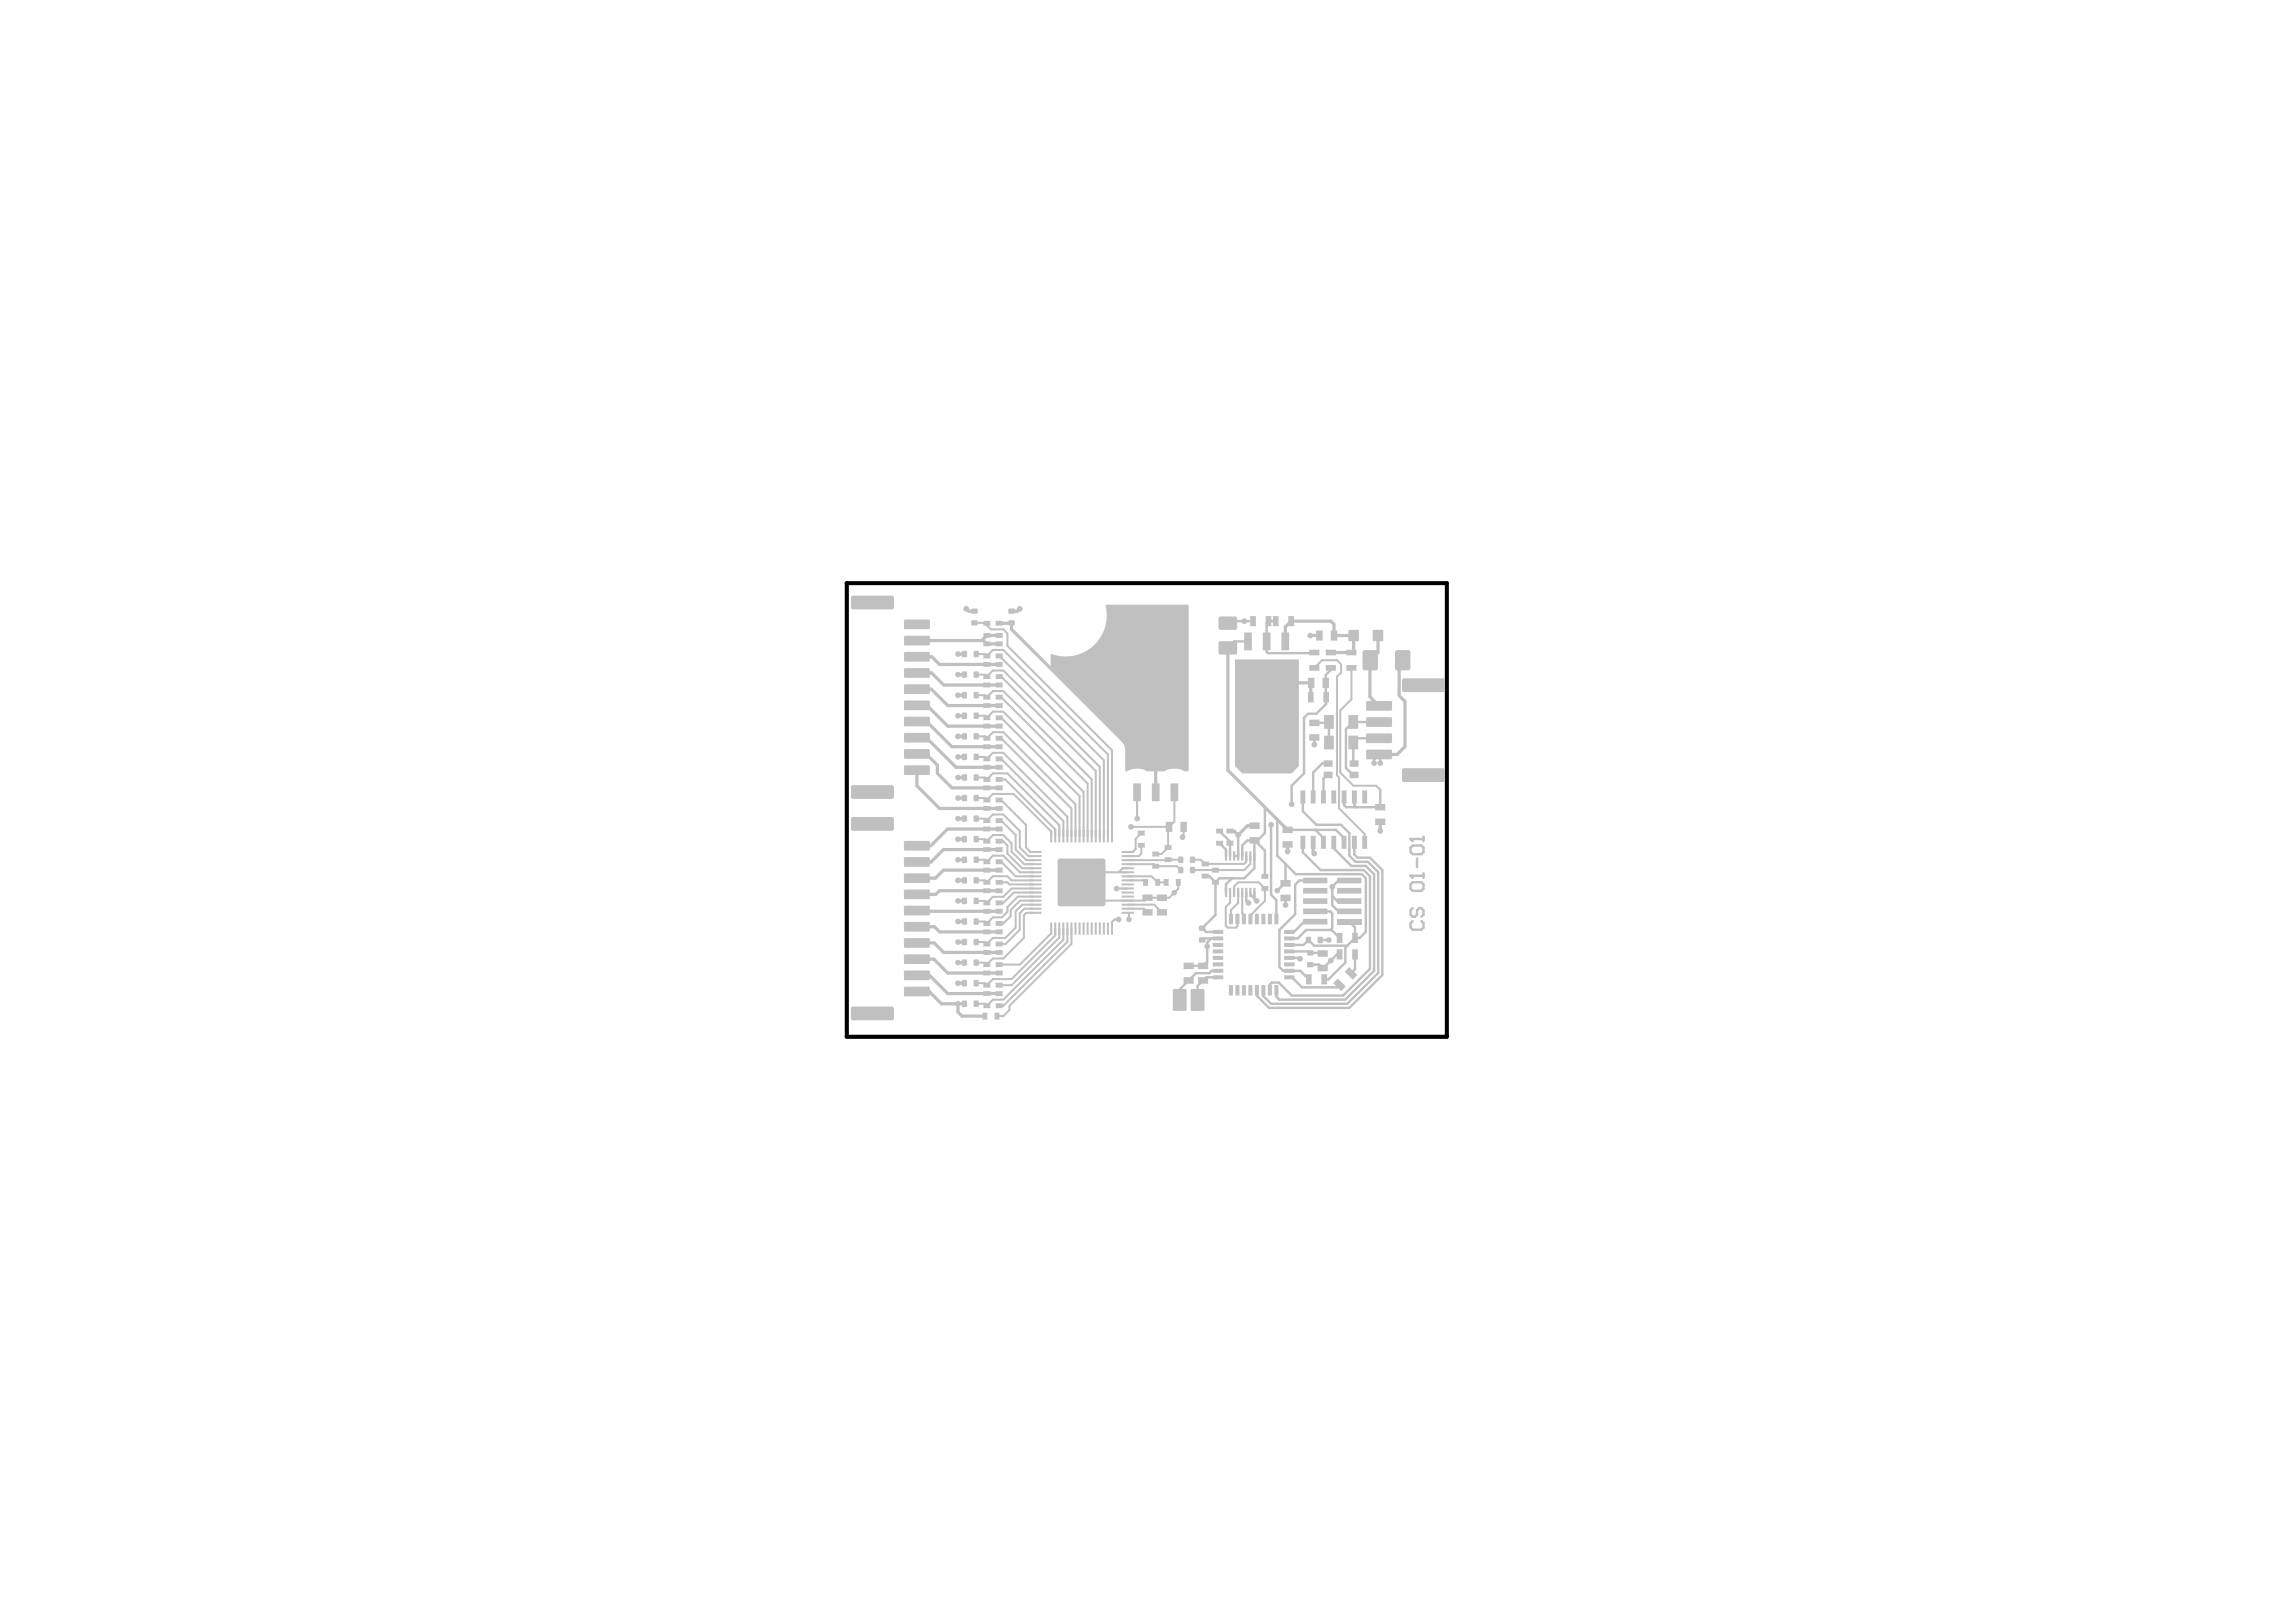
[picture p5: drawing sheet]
<svg xmlns="http://www.w3.org/2000/svg" width="297mm" height="210mm" viewBox="0 0 297 210" stroke-linecap="round" stroke-linejoin="round" font-family="sans-serif">
<path d="M109.5 75.5h77.7v58.7h-77.7z" fill="none" stroke="#000" stroke-width=".52"/>
<g fill="#c0c0c0">
<path d="M135.9 84.7l.1-.1a5.3 5.3 0 0 0 7-6.2l.1-.1h10.7v21.5h-.6a2.62 2.62 0 0 0-2.6 0h-2.2a2.61 2.61 0 0 0-2.6 0h-.2v-2.7a1.71 1.71 0 0 0-.5-1.2l-1.7-1.7v-.5l-7.5-7.5z"/>
<path d="M159.8 85.3h8.2v13.9l-.9 .9h-6.4l-.9-1z"/>
</g>
<path d="M121.3 99v1.1M127.7 82.2l-.5 .5v.2M166.6 88.4l-.2 .1M169.5 82.2h1.2M169.6 88.4h.1M172.2 80.4l.4 .4M118.6 117.8l.1 .1M120.9 119.9l.7 .7M159.1 107.5h.6l.5 .6M166.6 109.3v.9M169.9 110.3l.1 .2" fill="none" stroke="#c0c0c0" stroke-width=".42"/>
<g fill="none" stroke="#c0c0c0" stroke-width=".26">
<path d="M127.4 98l.3 .2M127.4 95.3l.3 .2M127.4 92.6l.3 .3M127.4 90l.3 .2M127.4 87.3l.3 .3M127.4 84.6l.3 .3M127.6 80.6l.1 .3M129.3 98.2h.2M129.3 95.5h.2M129.3 92.9h.2M129.3 90.2h.2M129.3 87.6h.2"/>
<path d="M129.3 84.9h.1M129.8 81.4l.5 .6M173.5 86v1M127.4 119.3l.3 .2M127.4 116.6l.3 .2M127.4 113.9l.3 .3M127.4 111.3l.3 .2M127.4 108.6l.3 .3M127.4 105.9l.3 .3M127.4 103.3l.3 .2M127.4 100.6l.3 .3M129.3 119.5h.5"/>
<path d="M129.3 114.2h1M129.3 111.5h.2M129.3 108.9h.5M129.3 106.2h.2M129.3 103.5h.2M129.3 100.9h.8M129.5 116.9h.3M130.3 118l-.7 .7M130.3 109.4v1.1M130.9 109.1v1.1M133.1 110.8h.6M133.3 110.3h.6"/>
<path d="M136 107.6v.6M136.5 107.3v.9M144.5 115h.1M144.7 119h-.5l-.3 .3M145.2 112.4l-.5 .5M145.9 110.8h1.4M146.9 109.9l-.4 .4h-.6M147.9 113.9l.3 .3M148.5 116.2l-.4 .4M149.3 111.8l.2 .3M150.3 116.2h1M151.1 111.3h.1"/>
<path d="M151.1 109.7l-.8 .8M151.2 107l-.1 .1M152.3 112.1l.5 .5M152.4 114.2v.8M152.7 111.3h.1M153.1 107v1.2l-.1 .1M154.3 111.3h1.1l.5 .5M158.6 119.8l.2 .2h1.1l.2-.1M159.3 117.8v1.1M160.2 114.2l-.5 .5M160.7 118.2l.2 .2v.5M161.2 111.5l-.2 .3"/>
<path d="M161.8 111.8l-.8 .8M161.8 118.5v.4M162.8 114.2l.8 .8M127.4 129.9l.3 .3M127.4 127.2l.3 .3M127.4 124.6l.3 .2M127.4 121.9l.3 .3M129 131.5h.8M129.3 130.2h.5M129.3 122.2h.8M136 120.2v.6M136.5 120.2v.9"/>
<path d="M137.6 120.2v1.4"/>
</g>
<path d="M145.9 118.1l.2 .2v.7M147.1 105.9h.1" fill="none" stroke="#c0c0c0" stroke-width=".27"/>
<g fill="none" stroke="#c0c0c0" stroke-width=".31">
<path d="M159.1 80.4l-.3 .2M161 80.4h1.1M163.9 84.4l.1 .1M164.1 80.4l-.2 .2M169.2 92.4h1.1M170 84.4v.1M171.5 90.2l.1 .9M171.9 93.4l-.1 .1M172.4 86.4l-.9 1M174.1 99.4l.9 .9M175.1 93.4h.1M157.8 113.7l-.6 .5"/>
<path d="M158.6 109.9v.9M159.4 113.7l-.8 .7M159.7 110.8h.5M160.2 108.1h.1M160.7 109.4v1.4M161.2 116.6l.3 .3M161.3 108.8h1M161.8 115.8l.5 .5M166.2 114.3h.1M166.3 116.2v.9M168.1 113.9l-.5 .6M171.7 100.3h.3"/>
<path d="M172.1 117.9l.3 .3M173 116.6l-.6-.6v1.2M173.2 113.9l-.8 .9M173.9 103.1v1.1l.3 .3M175.2 103.1v1.1M155.5 120.1l.5 .5M156 126.5l-1.1 1.1M156.7 121.4h.9M156.7 125.6h.9M163.4 128.9l1 1M164.5 127.2l-.2 .2M165.1 129l.4 .4"/>
<path d="M165.5 125.1l.5 .5M167.1 126.5l1.3 1.3M169.3 123.1l.2 .2h1.5M169.5 124.8h1.2M172.4 120.1l-.3 .2h.2M174.3 122.4l-.2 .2M175.3 120v1.4"/>
</g>
<circle cx="174.8" cy="84.4" r=".21" fill="#c0c0c0"/>
<g fill="none" stroke="#c0c0c0" stroke-width=".42">
<path d="M125 78.8l.3 .3h.8M131.9 78.8l-.3 .3h-.7M118.6 99.7v2l3 2.9h7.7M118.6 85h2l1 1h7.7M118.6 82.9h8.6l.5 .4h1.6M118.6 97.6h1.2l1.5 1.4M118.6 95.5h1.3l3.8 3.8h5.6M118.6 93.4h1.3l3.2 3.2h6.2M118.6 91.3h1.3l2.7 2.7h6.7M118.6 89.2h1.9l2.1 2.1h6.7M118.6 87.1h1.9l1.6 1.5h7.2M123.9 98h.9"/>
<path d="M123.9 95.3h.9M123.9 92.6h.9M123.9 87.3h.9M123.9 84.6h.9M123.9 90h.9M127.7 82.2h1.6M129.3 80.7l1.6-.1v.8l14.9 15h3.7M149.5 96.2v6.1M158.6 80.6l-.6 .6M158.8 84.1v15.6l7.8 7.7M166.6 88.4h3M169.6 88.4v1.8"/>
<path d="M172.2 80.4h-5.2l-.7 .7v1.9M172.6 80.8v1.4h2.5v2l-.3 .2h-2.6M178.3 82.2v2.2l-1.1 1.1v4.7l1.2 1.1M181.5 85.4l-.5 .5v4.1l.8 .8v5.8l-1.1 1h-2.3M118.6 119.9h2.3M118.7 117.9h10.6M121.3 100.1l1.8 1.9h6.2M123.9 119.3h.9M123.9 116.6h.9M123.9 113.9h.9M123.9 108.6h.9M123.9 105.9h.9"/>
<path d="M123.9 103.3h.9M123.9 111.3h.9M123.9 100.6h.9M129.3 115.3h-7.8l-.4 .4h-2.5M129.3 112.6h-7.2l-1.1 1h-2.4M129.3 109.9h-7.2l-1.6 1.6h-1.9M129.3 107.3h-6.7l-2.2 2.1h-1.8M162.3 106.9h-.9l-1.2 1.2M169.9 109v1.3M178.6 106.3v1.2M118.6 124.1h2.2l1.8 1.8h6.7M118.6 122h2.3l1.2 1.3h7.2"/>
<path d="M118.6 128.3h1.6l1.6 1.6h3M118.6 126.2h1.7l2.3 2.4h6.7M121.6 120.6h7.7M123.9 129.9v1.1l.6 .5h2.9M123.9 127.2h.9M123.9 124.6h.9M123.9 121.9h.9"/>
</g>
<g fill="none" stroke="#c0c0c0" stroke-width=".31">
<path d="M159.1 80.4h1.9M161.5 83h-1.8l-.9 .8M163.9 80.6v3.8M164 84.5h6M164.1 80.4h.9M169.2 92.4l-.5 .5v7.2l-1.6 1.6v2.4M170 95.4v1M170 93.5h1.8M171.5 87.4v2.8M171.6 91.1l-1.3 1.3M171.9 93.4v2.7M172 98.8h-.9l-1.2 1.2v3.1"/>
<path d="M175.1 93.4l-1 1v5M175.1 93.4h3.3M177.8 98.8v-.5l.6-.7 .2 .2v1M178.4 95.5h-2.8l-.5 .6v2.5l.2 .2M155.9 113.4h.5l.8 .8v4.2l-1.7 1.7M157.8 107.5l1.3 1.4v1.9M157.8 109.1l.8 .8M158.6 114.4v1.1M159.1 109.1h.1M160.2 108.1v2.7M161.2 115.5v1.1M161.3 108.8l-.6 .6"/>
<path d="M161.8 115.5v.3M162.3 108.8v3.6l-1.3 1.3h-3.2M162.3 115.5v.8M163.6 104.5v3.3l-.9 .9h-.4l1.3 1.4v3.3M164.4 106.7v9.1l.7 .7v2.4M165.2 106.1v4.6l2.4 2.4h8.6l.5 .6v6.9l-.8 .8h-.6l-1 1h-4.3l-.7-.8-.7 .7h-1.8M166.2 114.3l-1 1M166.3 111.8v2.5M166.6 107.4h6.2l1.1 1.1v.5M167.6 114.5v3.8l-2.1 2v4.8M168.1 113.9h2.1M168.6 103.1v1.9l1.7 1.7h3.2l1.1 1.1v2.9l.8 .8h1.6l1.3 1.4v13l-4 4h-9.9"/>
<path d="M168.6 109v1.3l2.2 2.3h5.6l.8 .8v12l-3.4 3.4h-6.7l-1.7-1.6h-.9M168.7 119.3l-1.3 1.3h-.6M170.2 117.9h1.9M170.2 107.4l1 1.1v.5M171.7 100.3l-.5 .5v2.3M172.4 114.8v1.2M172.4 118.2v1.9M172.4 117.2l.7 .7h1.5M172.6 109v.8l2.2 2.3h1.9l1.1 1v12.5l-3.8 3.8h-8.5M173 116.6h1.6M173.2 113.9h1.4M174.6 119.3l.7 .7"/>
<path d="M175 100.3h.3M175.2 109v1.6l.4 .4h1.6l1.6 1.6v13.6l-4.2 4.2h-10.4l-1.6-1.5v-.7M175.2 104.2l.3 .3M178.6 102.2v2.3h-4.4M182.5 114.4l.3-.2h1.1l.3 .2v.6l-.3 .3h-1.1l-.3-.3zM182.5 113.3h1.7M182.8 119.2l-.3 .3v.5l.3 .3h1.1l.3-.3v-.5l-.3-.3M182.8 117.5l-.3 .3v.6l.3 .2h.2l.3-.2v-.6l.3-.3h.3l.3 .3v.6l-.3 .2M184.2 113.1v.5M154.9 127.6v1.8M155.5 121.6l.2-.2h1l-.5 .6v2.5l-.6 .5h-1.8M156 120.6h1.6"/>
<path d="M156 126.5h1.6M156.7 125.6l-.3 .3h-1.7l-2.1 2.1v1.4M163.4 128.2v.7M164.3 127.4v.8M165.1 128.2v.8M166 125.6h2.2l1.1 1.1M166.8 124h1.3l.1 .1M166.8 126.5h.3M166.8 123.1h2.5M170.8 121.6h1.1M171 123.3l.1 .1M172.1 120.3h-3.1l-1.1 1.1h-1.1"/>
<path d="M172.3 120.3l1 1.1M173.3 127.4l-.3 .4h-4.6M173.3 123.5h-.3l-1.8 1.8-.5-.5M174.1 122.6v2l-2.2 2.1h-.6M175.3 123.5v1.9l-.5 .6"/>
</g>
<g fill="none" stroke="#c0c0c0" stroke-width=".26">
<path d="M126.1 80.6h1.5M126.3 98h1.1M126.3 95.3h1.1M126.3 92.6h1.1M126.3 90h1.1M126.3 87.3h1.1M126.3 84.6h1.1M127.7 80.9l.5 .5h1.6M127.7 98.2l.8-.8h1.3l8.3 8.3v2.5M127.7 92.9l.8-.8h1.3l10.4 10.4v5.7M127.7 84.9l.8-.8h1.3l13.5 13.5v10.6M127.7 87.6l.8-.8h1.3l12.5 12.4v9"/>
<path d="M127.7 95.5l.8-.7h1.3l9.3 9.3v4.1M127.7 90.2l.8-.8h1.3l11.4 11.5v7.3M129.3 84.9l13.5 13.5v9.8M129.5 95.5l9.1 9.1v3.6M129.5 98.2l8.1 8v2M129.5 90.2l11.2 11.2v6.8M129.5 92.9l10.2 10.1v5.2M129.5 87.6l12.3 12.2v8.4M130.3 82v1.6l13.6 13.5v11.1M173.5 86l-.5-.6h-2l-1 1M173.5 87l-.5 .6v12.7l.2 .3v4l3.4 3.3v1.1M174.8 86.4v4.1l-1.4 1.4v8.1l1.7 1.7h2.9l.6 .5"/>
<path d="M126.3 119.3h1.1M126.3 116.6h1.1M126.3 113.9h1.1M126.3 111.3h1.1M126.3 108.6h1.1M126.3 105.9h1.1M126.3 103.3h1.1M126.3 100.6h1.1M127.7 111.5l.8-.8h1.3l2.2 2.2h1.7M127.7 106.2l.8-.8h1.3l2.1 2.1v2.2l1.2 1.1M127.7 108.9l.8-.8h1.3l1.1 1M127.7 103.5l.8-.8h2.6l4.9 4.9"/>
<path d="M127.7 100.9l.8-.8h1.8l6.7 6.7v1.4M129.5 106.2l1.9 1.9v1.8l1.4 1.4h.9M129.5 111.5l1.9 1.9h2.3M129.5 103.5l3.2 3.2v3l.6 .6M129.6 118.7h-1.1l-.8 .8M129.8 108.9l.5 .5M130.1 100.9l6.4 6.4M130.3 114.2l.3 .3h3.1M130.3 110.5l1.9 1.9h1.5M130.9 110.2l1.6 1.6h1.2M133.7 116h-2l-1.4 1.4v.6M133.7 117.6h-1.2l-.6 .6v2.1l-1.8 1.9"/>
<path d="M133.7 117.1h-1.5l-.8 .8v2.1l-1.3 1.4h-1.6l-.8 .8M133.7 116.6h-1.7l-1.2 1.2v.8l-1 .9M133.7 118.1h-.9l-.3 .4v2.9l-2.7 2.6h-1.3l-.8 .8M133.7 115h-2.8l-1.1 1.1h-1.3l-.8 .7M133.7 113.9h-2.8l-.6-.5h-1.8l-.8 .8M133.7 115.5h-2.5l-1.4 1.4M141.2 112.9h4.7M142.3 116.6h5.8M143.9 119.3v.9M144.5 115h1.4M145.2 112.4h.7M145.9 117.6h2.1l.5 .5"/>
<path d="M145.9 113.4h3.1l.8 .8h1.1M145.9 117.1h3.4l1 1M145.9 111.3h5.2M145.9 111.8h3.4M145.9 113.9h2M147.7 107.8l-.8 .8v1.3M147.7 109.4v1.1l-.4 .3M148.5 116.2h1.8M149.5 112.1h2.8M149.5 110.5h.8M151.1 107.1v2.6M151.1 111.3h1.6"/>
<path d="M151.9 102.3v4l-.7 .7h-4.9M152.4 115l-1.1 1.2M154.3 112.6h6.7M156.2 111.8h4.8M159.1 115.5v1.3l-.5 .6v2.4M159.7 114.7v.8M160.1 118.9v1M160.2 115.5v1.4l-.9 .9M160.2 114.2h2.6M160.7 115.5v2.7M161.2 110.8v.7M161.8 110.8v1"/>
<path d="M163.6 115v1.6l-1.8 1.9M126.3 129.9h1.1M126.3 127.2h1.1M126.3 124.6h1.1M126.3 121.9h1.1M136 120.8l-4.1 4h-2.6M136.5 121.1l-5.6 5.6h-2.4l-.8 .8M137 120.2v1.1l-6.1 6.2h-1.6M137.6 121.6l-7.8 7.8h-1.3l-.8 .8M138.1 120.2v1.7l-8.3 8.3M138.6 120.2v2l-8 8v.5l-.8 .8"/>
</g>
<path d="M147.1 102.3v3.6" fill="none" stroke="#c0c0c0" stroke-width=".27"/>
<circle cx="182.5" cy="113.3" r=".16" fill="#c0c0c0"/>
<path d="M182.5 113.3l.3 .3M182.5 109.7l.3-.3h1.1l.3 .3v.6l-.3 .2h-1.1l-.3-.2zM182.5 108.6h1.7M183.3 111.1v1.1M184.2 108.3v.6" fill="none" stroke="#c0c0c0" stroke-width=".31"/>
<circle cx="182.5" cy="108.6" r=".16" fill="#c0c0c0"/>
<path d="M182.5 108.6l.3 .3" fill="none" stroke="#c0c0c0" stroke-width=".31"/>
<g fill="#c0c0c0">
<path d="M127.1 131.9h.1z"/>
<path d="M128 128.3h.1z"/>
<path d="M127.2 128.8l.1 .1z"/>
<path d="M128 127.2h.1z"/>
<path d="M127.2 127.7l.1 .1z"/>
<path d="M128 124.5l.1 .1z"/>
<path d="M127.2 125.1h.1z"/>
<path d="M128 122.9l.1 .1z"/>
<path d="M127.2 123.5l.1 .1z"/>
<path d="M128 121.9h.1z"/>
<path d="M127.2 122.4l.1 .1z"/>
<path d="M128 120.3h.1z"/>
<path d="M127.2 120.8l.1 .1z"/>
<path d="M128 117.6l.1 .1z"/>
<path d="M127.2 118.2h.1z"/>
<path d="M128 116.5l.1 .1z"/>
<path d="M127.2 117.1l.1 .1z"/>
<path d="M128 113.9h.1z"/>
<path d="M127.2 114.4l.1 .1z"/>
<path d="M128 112.3l.1 .1z"/>
<path d="M127.2 112.9h.1z"/>
<path d="M128 111.2l.1 .1z"/>
<path d="M127.2 111.8h.1z"/>
<path d="M128 109.6l.1 .1z"/>
<path d="M127.2 110.2l.1 .1z"/>
<path d="M128 107h.1z"/>
<path d="M127.2 107.5l.1 .1z"/>
<path d="M128 105.9h.1z"/>
<path d="M127.2 106.4l.1 .1z"/>
<path d="M128 103.2l.1 .1z"/>
<path d="M127.2 103.8h.1z"/>
<path d="M128 101.6l.1 .1z"/>
<path d="M127.2 102.2l.1 .1z"/>
<path d="M128 100.6h.1z"/>
<path d="M127.2 101.1l.1 .1z"/>
<path d="M128 99h.1z"/>
<path d="M127.2 99.5l.1 .1z"/>
<path d="M128 96.3l.1 .1z"/>
<path d="M127.2 96.9h.1z"/>
<path d="M128 95.2l.1 .1z"/>
<path d="M127.2 95.8l.1 .1z"/>
<path d="M128 92.6h.1z"/>
<path d="M127.2 93.1l.1 .1z"/>
<path d="M128 91l.1 .1z"/>
<path d="M127.2 91.6h.1z"/>
<path d="M128 89.9l.1 .1z"/>
<path d="M127.2 90.5h.1z"/>
<path d="M128 88.3l.1 .1z"/>
<path d="M127.2 88.9l.1 .1z"/>
<path d="M128 85.7h.1z"/>
<path d="M127.2 86.2l.1 .1z"/>
<path d="M128 84.6h.1z"/>
<path d="M127.2 85.1l.1 .1z"/>
<path d="M127.2 82.5h.1z"/>
<path d="M128 81.9l.1 .1z"/>
<path d="M127.2 80.9l.1 .1z"/>
<path d="M128 80.3l.1 .1z"/>
<path d="M129.2 131.1h.1z"/>
<path d="M129.6 128.3h.1z"/>
<path d="M128.8 128.8l.1 .1z"/>
<path d="M129.6 127.2h.1z"/>
<path d="M128.8 127.7l.1 .1z"/>
<path d="M129.6 124.5l.1 .1z"/>
<path d="M128.8 125.1h.1z"/>
<path d="M129.6 122.9l.1 .1z"/>
<path d="M128.8 123.5l.1 .1z"/>
<path d="M129.6 121.9h.1z"/>
<path d="M128.8 122.4l.1 .1z"/>
<path d="M129.6 120.3h.1z"/>
<path d="M128.8 120.8l.1 .1z"/>
<path d="M129.6 117.6l.1 .1z"/>
<path d="M128.8 118.2h.1z"/>
<path d="M129.6 116.5l.1 .1z"/>
<path d="M128.8 117.1l.1 .1z"/>
<path d="M129.6 113.9h.1z"/>
<path d="M128.8 114.4l.1 .1z"/>
<path d="M129.6 112.3l.1 .1z"/>
<path d="M128.8 112.9h.1z"/>
<path d="M129.6 111.2l.1 .1z"/>
<path d="M128.8 111.8h.1z"/>
<path d="M129.6 109.6l.1 .1z"/>
<path d="M128.8 110.2l.1 .1z"/>
<path d="M129.6 107h.1z"/>
<path d="M128.8 107.5l.1 .1z"/>
<path d="M129.6 105.9h.1z"/>
<path d="M128.8 106.4l.1 .1z"/>
<path d="M129.6 103.2l.1 .1z"/>
<path d="M128.8 103.8h.1z"/>
<path d="M129.6 101.6l.1 .1z"/>
<path d="M128.8 102.2l.1 .1z"/>
<path d="M129.6 100.6h.1z"/>
<path d="M128.8 101.1l.1 .1z"/>
<path d="M129.6 99h.1z"/>
<path d="M128.8 99.5l.1 .1z"/>
<path d="M129.6 96.3l.1 .1z"/>
<path d="M128.8 96.9h.1z"/>
<path d="M129.6 95.2l.1 .1z"/>
<path d="M128.8 95.8l.1 .1z"/>
<path d="M129.6 92.6h.1z"/>
<path d="M128.8 93.1l.1 .1z"/>
<path d="M129.6 91l.1 .1z"/>
<path d="M128.8 91.6h.1z"/>
<path d="M129.6 89.9l.1 .1z"/>
<path d="M128.8 90.5h.1z"/>
<path d="M129.6 88.3l.1 .1z"/>
<path d="M128.8 88.9l.1 .1z"/>
<path d="M129.6 85.7h.1z"/>
<path d="M128.8 86.2l.1 .1z"/>
<path d="M129.6 84.6h.1z"/>
<path d="M128.8 85.1l.1 .1z"/>
<path d="M128.8 82.5h.1z"/>
<path d="M129.6 81.9l.1 .1z"/>
<path d="M128.8 80.9l.1 .1z"/>
<path d="M129.6 80.3l.1 .1z"/>
<path d="M134.7 118.2v.1z"/>
<path d="M133.2 118v.1z"/>
<path d="M134.7 116.1v.1z"/>
<path d="M133.2 115.9v.1z"/>
<path d="M134.7 116.6v.1z"/>
<path d="M133.2 116.4v.1z"/>
<path d="M134.7 117.1v.1z"/>
<path d="M134.7 114v.1z"/>
<path d="M133.2 113.8v.1z"/>
<path d="M134.7 114.5v.1z"/>
<path d="M133.2 114.3v.1z"/>
<path d="M134.7 115v.1z"/>
<path d="M134.7 111.9v.1z"/>
<path d="M133.2 111.7v.1z"/>
<path d="M134.7 112.4v.1z"/>
<path d="M133.2 112.2v.1z"/>
<path d="M134.7 112.9v.1z"/>
<path d="M134.7 110.3v.1z"/>
<path d="M133.2 110.1v.1z"/>
<path d="M149 115.8h.1z"/>
<path d="M148.5 113.7v.1z"/>
<path d="M151.1 113.7l.1 .1z"/>
<path d="M150.5 114.6h.1z"/>
<path d="M150.7 109.9v.1z"/>
<path d="M151.5 109.4h.1z"/>
<path d="M152.7 113.7l.1 .1z"/>
<path d="M152.1 114.6h.1z"/>
<path d="M157.6 113.9h.1z"/>
<path d="M156.8 114.4l.1 .1z"/>
<path d="M157.6 112.3l.1 .1z"/>
<path d="M156.8 112.9h.1z"/>
<path d="M158.2 107.2v.1z"/>
<path d="M157.3 107.8l.1 .1z"/>
<path d="M158.7 107.8v.1z"/>
<path d="M159.5 107.2l.1 .1z"/>
<path d="M161.7 81h.1z"/>
<path d="M163.2 115.2l.1 .1z"/>
<path d="M164 114.7h.1z"/>
<path d="M163.7 81h.1z"/>
<path d="M170.6 86.1h.1z"/>
<path d="M172.8 86.7v.1z"/>
<path d="M172.8 84.7v.1z"/>
<path d="M172.2 81.6v.1z"/>
<path d="M128 129.8l.1 .1z"/>
<path d="M127.2 130.4l.1 .1z"/>
<path d="M128 125.6l.1 .1z"/>
<path d="M127.2 126.2h.1z"/>
<path d="M128 119.2l.1 .1z"/>
<path d="M127.2 119.8h.1z"/>
<path d="M128 115h.1z"/>
<path d="M127.2 115.5l.1 .1z"/>
<path d="M128 108.5l.1 .1z"/>
<path d="M127.2 109.1l.1 .1z"/>
<path d="M128 104.3l.1 .1z"/>
<path d="M127.2 104.9h.1z"/>
<path d="M128 97.9l.1 .1z"/>
<path d="M127.2 98.5h.1z"/>
<path d="M128 93.7h.1z"/>
<path d="M127.2 94.2l.1 .1z"/>
<path d="M128 87.2l.1 .1z"/>
<path d="M127.2 87.8l.1 .1z"/>
<path d="M128 83l.1 .1z"/>
<path d="M127.2 83.6h.1z"/>
<path d="M129.6 129.8l.1 .1z"/>
<path d="M128.8 130.4l.1 .1z"/>
<path d="M129.6 125.6l.1 .1z"/>
<path d="M128.8 126.2h.1z"/>
<path d="M129.6 119.2l.1 .1z"/>
<path d="M128.8 119.8h.1z"/>
<path d="M129.6 115h.1z"/>
<path d="M128.8 115.5l.1 .1z"/>
<path d="M129.6 108.5l.1 .1z"/>
<path d="M128.8 109.1l.1 .1z"/>
<path d="M129.6 104.3l.1 .1z"/>
<path d="M128.8 104.9h.1z"/>
<path d="M129.6 97.9l.1 .1z"/>
<path d="M128.8 98.5h.1z"/>
<path d="M129.6 93.7h.1z"/>
<path d="M128.8 94.2l.1 .1z"/>
<path d="M129.6 87.2l.1 .1z"/>
<path d="M128.8 87.8l.1 .1z"/>
<path d="M129.6 83l.1 .1z"/>
<path d="M128.8 83.6h.1z"/>
<path d="M136.6 108.9v.1z"/>
<path d="M136.1 108.9v.1z"/>
<path d="M138.7 108.9v.1z"/>
<path d="M138.2 108.9v.1z"/>
<path d="M137.4 107.5h.1z"/>
<path d="M140.8 108.9v.1z"/>
<path d="M140.3 108.9v.1z"/>
<path d="M139.5 107.5h.1z"/>
<path d="M142.9 108.9v.1z"/>
<path d="M142.4 108.9v.1z"/>
<path d="M150.7 111.5v.1z"/>
<path d="M151.5 110.9l.1 .1z"/>
<path d="M153.5 107.6v.1z"/>
<path d="M158.2 108.8v.1z"/>
<path d="M157.3 109.4h.1z"/>
<path d="M159.5 108.8l.1 .1z"/>
<path d="M163.2 113.7h.1z"/>
<path d="M164 113.1l.1 .1z"/>
<path d="M168.2 109.8h.1z"/>
<path d="M168.8 108.2h.1z"/>
<path d="M170.1 108.2h.1z"/>
<path d="M169.9 90.8v.1z"/>
<path d="M170 88.9v.1z"/>
<path d="M172.2 109.8h.1z"/>
<path d="M172.8 108.2h.1z"/>
<path d="M174.1 108.2h.1z"/>
<path d="M176.2 109.8h.1z"/>
<path d="M176.8 108.2h.1z"/>
<path d="M136.1 120.9v.1z"/>
<path d="M136.6 120.9v.1z"/>
<path d="M137.6 119.4h.1z"/>
<path d="M137.4 119.4h.1z"/>
<path d="M138.2 120.9v.1z"/>
<path d="M138.7 120.9v.1z"/>
<path d="M139.7 119.4h.1z"/>
<path d="M139.5 119.4h.1z"/>
<path d="M140.3 120.9v.1z"/>
<path d="M140.8 120.9v.1z"/>
<path d="M141.8 119.4h.1z"/>
<path d="M142.4 120.9v.1z"/>
<path d="M142.9 120.9v.1z"/>
<path d="M143.9 119.4h.1z"/>
<path d="M168.2 103.9l.1 .1z"/>
<path d="M168.8 102.3l.1 .1z"/>
<path d="M169.6 103.9v.1z"/>
<path d="M170.1 102.3l.1 .1z"/>
<path d="M172.2 103.9l.1 .1z"/>
<path d="M172.8 102.3l.1 .1z"/>
<path d="M173.6 103.9v.1z"/>
<path d="M174.1 102.3l.1 .1z"/>
<path d="M176.2 103.9l.1 .1z"/>
<path d="M176.8 102.3l.1 .1z"/>
<path d="M146.6 112.8h.1z"/>
<path d="M146.6 111.2h.1z"/>
<path d="M145.1 111.4h.1z"/>
<path d="M146.6 110.7h.1z"/>
<path d="M145.1 110.9h.1z"/>
<path d="M148 109.1h.1z"/>
<path d="M147.2 109.6l.1 .1z"/>
<path d="M148 107.5l.1 .1z"/>
<path d="M147.2 108.1h.1z"/>
<path d="M156.2 126.5h.1z"/>
<path d="M154.3 126.5h.1z"/>
<path d="M150.9 115.8h.1z"/>
<path d="M150 113.7l.1 .1z"/>
<path d="M149.1 112.3v.1z"/>
<path d="M149.9 111.8h.1z"/>
<path d="M156.3 111.5l.1 .1z"/>
<path d="M149.9 110.2l.1 .1z"/>
<path d="M164.7 81h.1z"/>
<path d="M171.7 124.9h.1z"/>
<path d="M170.5 123v.1z"/>
<path d="M166.7 79.7v.1z"/>
<path d="M146.6 117.5h.1z"/>
<path d="M145.1 117.7h.1z"/>
<path d="M146.6 115.4h.1z"/>
<path d="M145.1 115.6h.1z"/>
<path d="M146.6 113.3h.1z"/>
<path d="M145.1 113.5h.1z"/>
<path d="M156.3 113.1h.1z"/>
<path d="M155.5 113.6v.1z"/>
<path d="M169 126.1v.1z"/>
<path d="M172.9 122.9h.1z"/>
<path d="M173.6 122.9h.1z"/>
<path d="M170.9 109.8h.1z"/>
<path d="M167.1 108.9h.1z"/>
<path d="M171.9 90.8v.1z"/>
<path d="M171.9 88.9v.1z"/>
<path d="M174.9 122.9h.1z"/>
<path d="M175.6 122.9h.1z"/>
<path d="M174.9 109.8h.1z"/>
<path d="M137.1 119.4h.1z"/>
<path d="M139.2 119.4h.1z"/>
<path d="M141.3 119.4h.1z"/>
<path d="M143.4 119.4h.1z"/>
<path d="M172.9 122h.1z"/>
<path d="M170.9 103.9l.1 .1z"/>
<path d="M171.5 102.3v.1z"/>
<path d="M174.9 122h.1z"/>
<path d="M174.9 103.9l.1 .1z"/>
<path d="M175.5 102.3v.1z"/>
<path d="M165.7 115.8v.1z"/>
<path d="M165.7 113.9v.1z"/>
<path d="M175.4 86.1h.1z"/>
<path d="M142.7 117h.3zM142.7 117h.3v.1l-.3 .2z"/>
<path d="M142.7 111.1v.3zM142.7 111.1l.3 .2v.1h-.3z"/>
<path d="M136.8 111.4h.3zM136.9 111.3l.2-.2v.3h-.3z"/>
<path d="M137.1 117v.3zM136.8 117h.3v.3l-.1-.1z"/>
<path d="M124.9 127.5h.2zM124.9 127.5h.2l-.2 .2z"/>
<path d="M124.9 126.8v.2zM124.9 126.8l.2 .2h-.2z"/>
<path d="M124.4 127h.2zM124.5 126.9l.1-.1v.2h-.2z"/>
<path d="M124.6 127.5v.2zM124.4 127.5h.2v.2z"/>
<path d="M124.9 124.8h.2zM124.9 124.8h.2l-.2 .2z"/>
<path d="M124.9 124.2v.1zM124.9 124.2l.2 .1h-.2z"/>
<path d="M124.4 124.3h.2zM124.5 124.2h.1v.1h-.2z"/>
<path d="M124.6 124.8v.2zM124.4 124.8h.2v.2z"/>
<path d="M124.9 116.8h.2zM124.9 116.8h.2l-.2 .2z"/>
<path d="M124.9 116.2v.1zM124.9 116.2l.2 .1h-.2z"/>
<path d="M124.4 116.3h.2zM124.5 116.2h.1v.1h-.2z"/>
<path d="M124.6 116.8v.2zM124.4 116.8h.2v.2z"/>
<path d="M124.9 114.2h.2zM124.9 114.2h.2l-.2 .1z"/>
<path d="M124.9 113.5v.2zM124.9 113.5l.2 .2h-.2z"/>
<path d="M124.4 113.7h.2zM124.5 113.6l.1-.1v.2h-.2z"/>
<path d="M124.6 114.2v.1zM124.4 114.2h.2v.1z"/>
<path d="M124.9 106.2h.2zM124.9 106.2h.2l-.2 .2z"/>
<path d="M124.9 105.5v.2zM124.9 105.5l.2 .2h-.2z"/>
<path d="M124.4 105.7h.2zM124.5 105.6l.1-.1v.2h-.2z"/>
<path d="M124.6 106.2v.2zM124.4 106.2h.2v.2z"/>
<path d="M124.9 103.5h.2zM124.9 103.5h.2l-.2 .2z"/>
<path d="M124.9 102.9v.1zM124.9 102.9l.2 .1h-.2z"/>
<path d="M124.4 103h.2zM124.5 102.9h.1v.1h-.2z"/>
<path d="M124.6 103.5v.2zM124.4 103.5h.2v.2z"/>
<path d="M124.9 95.5h.2zM124.9 95.5h.2l-.2 .2z"/>
<path d="M124.9 94.9v.1zM124.9 94.9l.2 .1h-.2z"/>
<path d="M124.4 95h.2zM124.5 94.9h.1v.1h-.2z"/>
<path d="M124.6 95.5v.2zM124.4 95.5h.2v.2z"/>
<path d="M124.9 92.9h.2zM124.9 92.9h.2l-.2 .1z"/>
<path d="M124.9 92.2v.2zM124.9 92.2l.2 .2h-.2z"/>
<path d="M124.4 92.4h.2zM124.5 92.3l.1-.1v.2h-.2z"/>
<path d="M124.6 92.9v.1zM124.4 92.9h.2v.1z"/>
<path d="M124.9 84.9h.2zM124.9 84.9h.2l-.2 .2z"/>
<path d="M124.9 84.2v.2zM124.9 84.2l.2 .2h-.2z"/>
<path d="M124.4 84.4h.2zM124.5 84.3l.1-.1v.2h-.2z"/>
<path d="M124.6 84.9v.2zM124.4 84.9h.2v.2z"/>
<path d="M134.7 118v.1zM134.7 118v.1z"/>
<path d="M133.2 118.2v.1zM133.2 118.2v.1z"/>
<path d="M134.7 115.9v.1zM134.7 115.9v.1z"/>
<path d="M133.2 116.1v.1zM133.2 116.1v.1z"/>
<path d="M134.7 116.4v.1zM134.7 116.4v.1z"/>
<path d="M133.2 116.6v.1zM133.2 116.6v.1z"/>
<path d="M134.7 116.9v.1zM134.7 116.9v.1z"/>
<path d="M133.2 117.1v.1zM133.2 117.1v.1z"/>
<path d="M134.7 113.8v.1zM134.7 113.8v.1z"/>
<path d="M133.2 114v.1zM133.2 114v.1z"/>
<path d="M134.7 114.3v.1zM134.7 114.3v.1z"/>
<path d="M133.2 114.5v.1zM133.2 114.5v.1z"/>
<path d="M134.7 114.8v.1zM134.7 114.8v.1z"/>
<path d="M133.2 115v.1zM133.2 115v.1z"/>
<path d="M134.7 111.7v.1zM134.7 111.7v.1z"/>
<path d="M133.2 111.9v.1zM133.2 111.9v.1z"/>
<path d="M134.7 112.2v.1zM134.7 112.2v.1z"/>
<path d="M133.2 112.4v.1zM133.2 112.4v.1z"/>
<path d="M133.2 112.9v.1zM133.2 112.9v.1z"/>
<path d="M134.7 110.1v.1zM134.7 110.1v.1z"/>
<path d="M133.2 110.3v.1zM133.2 110.3v.1z"/>
<path d="M149 117.6v.1zM149 117.6l.1 .1z"/>
<path d="M147.8 117.7h.1zM147.8 117.7h.1z"/>
<path d="M147.9 118.4v.1zM147.8 118.4l.1 .1z"/>
<path d="M149 118.4h.1zM149 118.4h.1l-.1 .1z"/>
<path d="M147.8 115.8h.1zM147.8 115.8h.1z"/>
<path d="M147.9 116.5v.1zM147.8 116.5l.1 .1z"/>
<path d="M149 116.5h.1zM149 116.5h.1l-.1 .1z"/>
<path d="M152.4 112.3h.2zM152.5 112.2h.1v.1h-.2z"/>
<path d="M152.6 112.8v.2zM152.4 112.8h.2v.2z"/>
<path d="M152.9 112.8h.2zM152.9 112.8h.2l-.2 .2z"/>
<path d="M152.9 112.2v.1zM152.9 112.2l.2 .1h-.2z"/>
<path d="M155.3 120.3v.2zM155.1 120.3h.2v.2z"/>
<path d="M155.8 120.3h.1zM155.8 120.3h.1l-.1 .2z"/>
<path d="M155.8 119.8v.1zM155.8 119.8l.1 .1h-.1z"/>
<path d="M155.1 119.9h.2zM155.2 119.8h.1v.1h-.2z"/>
<path d="M158.1 126.6h.2zM158.1 126.6h.2l-.2 .1z"/>
<path d="M158.1 126.2v.1zM158.1 126.2l.2 .1h-.2z"/>
<path d="M156.9 126.3h.1zM156.9 126.3l.1-.1v.1h-.1z"/>
<path d="M157 126.6v.1zM156.9 126.6h.1v.1z"/>
<path d="M158.1 125.8h.2zM158.1 125.8h.2l-.2 .1z"/>
<path d="M158.1 125.4v.1zM158.1 125.4l.2 .1h-.2z"/>
<path d="M156.9 125.5h.1zM156.9 125.4h.1v.1h-.1z"/>
<path d="M157 125.8v.1zM156.9 125.8h.1v.1z"/>
<path d="M158.1 124.9h.2zM158.1 124.9h.2l-.2 .2z"/>
<path d="M158.1 124.5v.2zM158.1 124.5l.2 .2h-.2z"/>
<path d="M156.9 124.7h.1zM156.9 124.6l.1-.1v.2h-.1z"/>
<path d="M157 124.9v.2zM156.9 124.9h.1v.2z"/>
<path d="M158.1 123.3h.2zM158.1 123.3h.2l-.2 .1z"/>
<path d="M158.1 122.9v.1zM158.1 122.9l.2 .1h-.2z"/>
<path d="M156.9 123h.1zM156.9 122.9h.1v.1h-.1z"/>
<path d="M157 123.3v.1zM156.9 123.3h.1v.1z"/>
<path d="M158.1 122.4h.2zM158.1 122.4h.2l-.2 .1z"/>
<path d="M158.1 122v.2zM158.1 122l.2 .2h-.2z"/>
<path d="M156.9 122.2h.1zM156.9 122.1l.1-.1v.2h-.1z"/>
<path d="M157 122.4v.1zM156.9 122.4h.1v.1z"/>
<path d="M158.1 121.6h.2zM158.1 121.6h.2l-.2 .1z"/>
<path d="M158.1 121.2v.1zM158.1 121.2l.2 .1h-.2z"/>
<path d="M156.9 121.3h.1zM156.9 121.2h.1v.1h-.1z"/>
<path d="M157 121.6v.1zM156.9 121.6h.1v.1z"/>
<path d="M158.1 120.7h.2zM158.1 120.7h.2l-.2 .2z"/>
<path d="M158.1 120.3v.2zM158.1 120.3l.2 .2h-.2z"/>
<path d="M156.9 120.5h.1zM156.9 120.4l.1-.1v.2h-.1z"/>
<path d="M157 120.7v.2zM156.9 120.7h.1v.2z"/>
<path d="M161.7 79.8h.1zM161.8 79.7v.1z"/>
<path d="M162.4 81h.1zM162.4 81h.1h-.1z"/>
<path d="M162.4 79.7v.1zM162.4 79.7l.1 .1z"/>
<path d="M163.7 79.8h.1zM163.8 79.7v.1z"/>
<path d="M164.4 81h.1zM164.4 81h.1h-.1z"/>
<path d="M164.4 79.7v.1zM164.4 79.7l.1 .1z"/>
<path d="M169.5 95.8v.1zM169.4 95.8l.1 .1z"/>
<path d="M170.6 95.8h.1zM170.6 95.8h.1l-.1 .1z"/>
<path d="M170.6 95v.1zM170.6 95l.1 .1z"/>
<path d="M169.4 95.1h.1zM169.4 95l.1 .1z"/>
<path d="M169.5 93.9v.1zM169.4 93.9l.1 .1z"/>
<path d="M170.6 93.9h.1zM170.6 93.9h.1l-.1 .1z"/>
<path d="M170.6 93.1v.1zM170.6 93.1l.1 .1z"/>
<path d="M169.4 93.2h.1zM169.4 93.2h.1z"/>
<path d="M169.5 86.7v.1zM169.4 86.7l.1 .1z"/>
<path d="M170.6 86.7h.1zM170.6 86.7h.1l-.1 .1z"/>
<path d="M169.4 86.1h.1zM169.4 86.1h.1z"/>
<path d="M169.5 84.7v.1zM169.4 84.7l.1 .1z"/>
<path d="M170.6 84.7h.1zM170.6 84.7h.1l-.1 .1z"/>
<path d="M170.6 84.1v.1zM170.6 84.1l.1 .1z"/>
<path d="M169.4 84.2h.1zM169.4 84.1l.1 .1z"/>
<path d="M170.3 81.7h.1zM170.3 81.6l.1 .1z"/>
<path d="M170.4 82.8v.1zM170.3 82.8l.1 .1z"/>
<path d="M171 82.8h.1zM171 82.8h.1l-.1 .1z"/>
<path d="M171 81.6v.1zM171 81.6l.1 .1z"/>
<path d="M171.6 86.7v.1zM171.5 86.7l.1 .1z"/>
<path d="M171.5 86.1h.1zM171.5 86.1h.1z"/>
<path d="M171.6 84.7v.1zM171.5 84.7l.1 .1z"/>
<path d="M172.8 84.1v.1zM172.8 84.1v.1z"/>
<path d="M171.5 84.2h.1zM171.5 84.1l.1 .1z"/>
<path d="M172.2 82.8v.1zM172.2 82.8v.1z"/>
<path d="M172.9 82.8h.1zM172.9 82.8h.1l-.1 .1z"/>
<path d="M172.9 81.6v.1zM172.9 81.6l.1 .1z"/>
<path d="M178 106.7v.1zM177.9 106.7l.1 .1z"/>
<path d="M179.1 106.7h.1zM179.1 106.7h.1l-.1 .1z"/>
<path d="M179.1 105.9v.1zM179.1 105.9l.1 .1z"/>
<path d="M177.9 106h.1zM177.9 106h.1z"/>
<path d="M124.9 130.1h.2zM124.9 130.1h.2l-.2 .2z"/>
<path d="M124.9 129.5v.2zM124.9 129.5l.2 .2h-.2z"/>
<path d="M124.4 129.7h.2zM124.5 129.5h.1v.2h-.2z"/>
<path d="M124.6 130.1v.2zM124.4 130.1h.2v.2z"/>
<path d="M124.9 122.2h.2zM124.9 122.2h.2l-.2 .1z"/>
<path d="M124.9 121.5v.2zM124.9 121.5l.2 .2h-.2z"/>
<path d="M124.4 121.7h.2zM124.5 121.5h.1v.2h-.2z"/>
<path d="M124.6 122.2v.1zM124.4 122.2h.2v.1z"/>
<path d="M124.9 119.5h.2zM124.9 119.5h.2l-.2 .2z"/>
<path d="M124.9 118.8v.2zM124.9 118.8l.2 .2h-.2z"/>
<path d="M124.4 119h.2zM124.5 118.9l.1-.1v.2h-.2z"/>
<path d="M124.6 119.5v.2zM124.4 119.5h.2v.2z"/>
<path d="M124.9 111.5h.2zM124.9 111.5h.2l-.2 .2z"/>
<path d="M124.9 110.8v.2zM124.9 110.8l.2 .2h-.2z"/>
<path d="M124.4 111h.2zM124.5 110.9l.1-.1v.2h-.2z"/>
<path d="M124.6 111.5v.2zM124.4 111.5h.2v.2z"/>
<path d="M124.9 108.9h.2zM124.9 108.9h.2l-.2 .1z"/>
<path d="M124.9 108.2v.2zM124.9 108.2l.2 .2h-.2z"/>
<path d="M124.4 108.4h.2zM124.5 108.2h.1v.2h-.2z"/>
<path d="M124.6 108.9v.1zM124.4 108.9h.2v.1z"/>
<path d="M124.9 100.9h.2zM124.9 100.9h.2l-.2 .1z"/>
<path d="M124.9 100.2v.2zM124.9 100.2l.2 .2h-.2z"/>
<path d="M124.4 100.4h.2zM124.5 100.2h.1v.2h-.2z"/>
<path d="M124.6 100.9v.1zM124.4 100.9h.2v.1z"/>
<path d="M124.9 98.2h.2zM124.9 98.2h.2l-.2 .2z"/>
<path d="M124.9 97.5v.2zM124.9 97.5l.2 .2h-.2z"/>
<path d="M124.4 97.7h.2zM124.5 97.6l.1-.1v.2h-.2z"/>
<path d="M124.6 98.2v.2zM124.4 98.2h.2v.2z"/>
<path d="M124.9 90.2h.2zM124.9 90.2h.2l-.2 .2z"/>
<path d="M124.9 89.5v.2zM124.9 89.5l.2 .2h-.2z"/>
<path d="M124.4 89.7h.2zM124.5 89.6l.1-.1v.2h-.2z"/>
<path d="M124.6 90.2v.2zM124.4 90.2h.2v.2z"/>
<path d="M124.9 87.6h.2zM124.9 87.6h.2l-.2 .1z"/>
<path d="M124.9 86.9v.2zM124.9 86.9l.2 .2h-.2z"/>
<path d="M124.4 87.1h.2zM124.5 86.9h.1v.2h-.2z"/>
<path d="M124.6 87.6v.1zM124.4 87.6h.2v.1z"/>
<path d="M136.6 107.4v.1zM136.6 107.4v.1z"/>
<path d="M136.4 108.9v.1zM136.4 108.9v.1z"/>
<path d="M136.1 107.4v.1zM136.1 107.4v.1z"/>
<path d="M135.9 108.9v.1zM135.9 108.9v.1z"/>
<path d="M138.7 107.4v.1zM138.7 107.4v.1z"/>
<path d="M138.5 108.9v.1zM138.5 108.9v.1z"/>
<path d="M138.2 107.4v.1zM138.2 107.4v.1z"/>
<path d="M138 108.9v.1zM138 108.9v.1z"/>
<path d="M137.6 107.4v.1zM137.6 107.4l.1 .1z"/>
<path d="M137.5 108.9v.1zM137.4 108.9l.1 .1z"/>
<path d="M137.6 108.9h.1zM137.6 108.9h.1l-.1 .1z"/>
<path d="M140.8 107.4v.1zM140.8 107.4v.1z"/>
<path d="M140.6 108.9v.1zM140.6 108.9v.1z"/>
<path d="M140.3 107.4v.1zM140.3 107.4v.1z"/>
<path d="M140.1 108.9v.1zM140.1 108.9v.1z"/>
<path d="M139.7 107.4v.1zM139.7 107.4l.1 .1z"/>
<path d="M139.6 108.9v.1zM139.5 108.9l.1 .1z"/>
<path d="M139.7 108.9h.1zM139.7 108.9h.1l-.1 .1z"/>
<path d="M142.9 107.4v.1zM142.9 107.4v.1z"/>
<path d="M142.7 108.9v.1zM142.7 108.9v.1z"/>
<path d="M142.4 107.4v.1zM142.4 107.4v.1z"/>
<path d="M142.2 108.9v.1zM142.2 108.9v.1z"/>
<path d="M141.8 107.4v.1zM141.8 107.4l.1 .1z"/>
<path d="M141.6 107.5h.1zM141.6 107.5h.1z"/>
<path d="M141.7 108.9v.1zM141.6 108.9l.1 .1z"/>
<path d="M141.8 108.9h.1zM141.8 108.9h.1l-.1 .1z"/>
<path d="M143.9 107.4v.1zM143.9 107.4l.1 .1z"/>
<path d="M143.7 107.5h.1zM143.7 107.5h.1z"/>
<path d="M143.8 108.9v.1zM143.7 108.9l.1 .1z"/>
<path d="M143.9 108.9h.1zM143.9 108.9h.1l-.1 .1z"/>
<path d="M151.6 107.6h.1zM151.6 107.6h.1l-.1 .1z"/>
<path d="M151.6 106.3v.1zM151.6 106.3l.1 .1z"/>
<path d="M150.8 106.4h.1zM150.8 106.4h.1z"/>
<path d="M150.9 107.6v.1zM150.8 107.6l.1 .1z"/>
<path d="M153.5 106.3v.1zM153.5 106.3v.1z"/>
<path d="M152.7 106.4h.1zM152.7 106.4h.1z"/>
<path d="M152.8 107.6v.1zM152.7 107.6l.1 .1z"/>
<path d="M152.4 111h.2zM152.5 110.9l.1-.1v.2h-.2z"/>
<path d="M152.6 111.5v.2zM152.4 111.5h.2v.2z"/>
<path d="M152.9 111.5h.2zM152.9 111.5h.2l-.2 .2z"/>
<path d="M152.9 110.8v.2zM152.9 110.8l.2 .2h-.2z"/>
<path d="M155.3 121.8v.2zM155.1 121.8h.2v.2z"/>
<path d="M155.8 121.8h.1zM155.8 121.8h.1l-.1 .2z"/>
<path d="M155.8 121.3v.2zM155.8 121.3l.1 .2h-.1z"/>
<path d="M155.1 121.5h.2zM155.2 121.3h.1v.2h-.2z"/>
<path d="M158.1 124.1h.2zM158.1 124.1h.2l-.2 .1z"/>
<path d="M158.1 123.7v.1zM158.1 123.7l.2 .1h-.2z"/>
<path d="M156.9 123.8h.1zM156.9 123.7h.1v.1h-.1z"/>
<path d="M157 124.1v.1zM156.9 124.1h.1v.1z"/>
<path d="M160.2 127.5v.1zM160.2 127.5l.2 .1h-.2z"/>
<path d="M159.8 127.6h.2zM159.9 127.5h.1v.1h-.2z"/>
<path d="M160 128.7v.1zM159.8 128.7h.2v.1z"/>
<path d="M160.2 128.7h.2zM160.2 128.7h.2l-.2 .1z"/>
<path d="M159.4 127.5v.1zM159.4 127.5l.1 .1h-.1z"/>
<path d="M159 127.6h.1zM159 127.5h.1v.1h-.1z"/>
<path d="M159.1 128.7v.1zM159 128.7h.1v.1z"/>
<path d="M159.4 128.7h.1zM159.4 128.7h.1l-.1 .1z"/>
<path d="M159.4 118.2v.2zM159.4 118.2l.1 .2h-.1z"/>
<path d="M159 118.4h.1zM159 118.3l.1-.1v.2h-.1z"/>
<path d="M159.1 119.5v.1zM159 119.5h.1v.1z"/>
<path d="M159.4 119.5h.1zM159.4 119.5h.1l-.1 .1z"/>
<path d="M160.2 118.2v.2zM160.2 118.2l.2 .2h-.2z"/>
<path d="M159.8 118.4h.2zM159.9 118.3l.1-.1v.2h-.2z"/>
<path d="M160 119.5v.1zM159.8 119.5h.2v.1z"/>
<path d="M160.2 119.5h.2zM160.2 119.5h.2l-.2 .1z"/>
<path d="M161.9 127.5v.1zM161.9 127.5l.1 .1h-.1z"/>
<path d="M161.5 127.6h.1zM161.5 127.5h.1v.1h-.1z"/>
<path d="M161.6 128.7v.1zM161.5 128.7h.1v.1z"/>
<path d="M161.9 128.7h.1zM161.9 128.7h.1l-.1 .1z"/>
<path d="M161.1 127.5v.1zM161.1 127.5l.1 .1h-.1z"/>
<path d="M160.7 127.6h.1zM160.7 127.5h.1v.1h-.1z"/>
<path d="M160.8 128.7v.1zM160.7 128.7h.1v.1z"/>
<path d="M161.1 128.7h.1zM161.1 128.7h.1l-.1 .1z"/>
<path d="M161.1 118.2v.2zM161.1 118.2l.1 .2h-.1z"/>
<path d="M160.7 118.4h.1zM160.7 118.3l.1-.1v.2h-.1z"/>
<path d="M160.8 119.5v.1zM160.7 119.5h.1v.1z"/>
<path d="M161.1 119.5h.1zM161.1 119.5h.1l-.1 .1z"/>
<path d="M161.9 118.2v.2zM161.9 118.2l.1 .2h-.1z"/>
<path d="M161.5 118.4h.1zM161.5 118.3l.1-.1v.2h-.1z"/>
<path d="M161.6 119.5v.1zM161.5 119.5h.1v.1z"/>
<path d="M161.9 119.5h.1zM161.9 119.5h.1l-.1 .1z"/>
<path d="M161.9 81.9v.1zM161.9 81.9l.1 .1h-.1z"/>
<path d="M161 82h.1zM161 81.9h.1v.1h-.1z"/>
<path d="M161.1 84.1v.1zM161 84.1h.1v.1z"/>
<path d="M161.9 84.1h.1zM161.9 84.1h.1l-.1 .1z"/>
<path d="M164.4 127.5v.1zM164.4 127.5l.1 .1h-.1z"/>
<path d="M164 127.6h.2zM164.1 127.5h.1v.1h-.2z"/>
<path d="M164.2 128.7v.1zM164 128.7h.2v.1z"/>
<path d="M164.4 128.7h.1zM164.4 128.7h.1l-.1 .1z"/>
<path d="M163.6 127.5v.1zM163.6 127.5l.1 .1h-.1z"/>
<path d="M163.2 127.6h.1zM163.2 127.5h.1v.1h-.1z"/>
<path d="M163.3 128.7v.1zM163.2 128.7h.1v.1z"/>
<path d="M163.6 128.7h.1zM163.6 128.7h.1l-.1 .1z"/>
<path d="M163.6 118.2v.2zM163.6 118.2l.1 .2h-.1z"/>
<path d="M163.2 118.4h.1zM163.2 118.3l.1-.1v.2h-.1z"/>
<path d="M163.3 119.5v.1zM163.2 119.5h.1v.1z"/>
<path d="M163.6 119.5h.1zM163.6 119.5h.1l-.1 .1z"/>
<path d="M164.4 118.2v.2zM164.4 118.2l.1 .2h-.1z"/>
<path d="M164 118.4h.2zM164.1 118.3l.1-.1v.2h-.2z"/>
<path d="M164.2 119.5v.1zM164 119.5h.2v.1z"/>
<path d="M164.4 119.5h.1zM164.4 119.5h.1l-.1 .1z"/>
<path d="M164.3 81.9v.1zM164.3 81.9l.1 .1h-.1z"/>
<path d="M163.4 82h.1zM163.4 81.9h.1v.1h-.1z"/>
<path d="M163.5 84.1v.1zM163.4 84.1h.1v.1z"/>
<path d="M164.3 84.1h.1zM164.3 84.1h.1l-.1 .1z"/>
<path d="M165.3 127.5v.1zM165.3 127.5l.1 .1h-.1z"/>
<path d="M164.9 127.6h.1zM164.9 127.5h.1v.1h-.1z"/>
<path d="M165 128.7v.1zM164.9 128.7h.1v.1z"/>
<path d="M165.3 128.7h.1zM165.3 128.7h.1l-.1 .1z"/>
<path d="M165.3 118.2v.2zM165.3 118.2l.1 .2h-.1z"/>
<path d="M164.9 118.4h.1zM164.9 118.3l.1-.1v.2h-.1z"/>
<path d="M165 119.5v.1zM164.9 119.5h.1v.1z"/>
<path d="M165.3 119.5h.1zM165.3 119.5h.1l-.1 .1z"/>
<path d="M166.7 81.9v.1zM166.7 81.9l.1 .1h-.1z"/>
<path d="M165.8 82h.1zM165.8 81.9h.1v.1h-.1z"/>
<path d="M165.9 84.1v.1zM165.8 84.1h.1v.1z"/>
<path d="M166.7 84.1h.1zM166.7 84.1h.1l-.1 .1z"/>
<path d="M171 121.9h.1zM171 121.9h.1l-.1 .2z"/>
<path d="M171 121.2v.2zM171 121.2l.1 .2h-.1z"/>
<path d="M170.5 121.4h.1zM170.5 121.3l.1-.1v.2h-.1z"/>
<path d="M170.6 121.9v.2zM170.5 121.9h.1v.2z"/>
<path d="M169.2 89.6h.1zM169.2 89.6h.1z"/>
<path d="M169.3 90.8v.1zM169.2 90.8l.1 .1z"/>
<path d="M169.2 87.8h.1zM169.2 87.7l.1 .1z"/>
<path d="M169.3 88.9v.1zM169.2 88.9l.1 .1z"/>
<path d="M170 87.7v.1zM170 87.7v.1z"/>
<path d="M171.3 92.7h.1zM171.3 92.6l.1-.1v.2h-.1z"/>
<path d="M171.4 94.2v.1zM171.3 94.2h.1v.1z"/>
<path d="M172.4 94.2h.2zM172.4 94.2h.2l-.2 .1z"/>
<path d="M172.4 92.5v.2zM172.4 92.5l.2 .2h-.2z"/>
<path d="M178 104.8v.1zM177.9 104.8l.1 .1z"/>
<path d="M179.1 104.8h.1zM179.1 104.8h.1l-.1 .1z"/>
<path d="M179.1 104v.1zM179.1 104l.1 .1z"/>
<path d="M177.9 104.1h.1zM177.9 104.1h.1z"/>
<path d="M135.9 120.9v.1zM135.9 120.9v.1z"/>
<path d="M136.4 120.9v.1zM136.4 120.9v.1z"/>
<path d="M137.5 120.9v.1zM137.4 120.9l.1 .1z"/>
<path d="M137.6 120.9h.1zM137.6 120.9h.1l-.1 .1z"/>
<path d="M138 120.9v.1zM138 120.9v.1z"/>
<path d="M138.5 120.9v.1zM138.5 120.9v.1z"/>
<path d="M139.6 120.9v.1zM139.5 120.9l.1 .1z"/>
<path d="M139.7 120.9h.1zM139.7 120.9h.1l-.1 .1z"/>
<path d="M140.1 120.9v.1zM140.1 120.9v.1z"/>
<path d="M140.6 120.9v.1zM140.6 120.9v.1z"/>
<path d="M141.6 119.4h.1zM141.6 119.4h.1z"/>
<path d="M141.7 120.9v.1zM141.6 120.9l.1 .1z"/>
<path d="M141.8 120.9h.1zM141.8 120.9h.1l-.1 .1z"/>
<path d="M142.2 120.9v.1zM142.2 120.9v.1z"/>
<path d="M142.7 120.9v.1zM142.7 120.9v.1z"/>
<path d="M143.7 119.4h.1zM143.7 119.4h.1z"/>
<path d="M143.8 120.9v.1zM143.7 120.9l.1 .1z"/>
<path d="M143.9 120.9h.1zM143.9 120.9h.1l-.1 .1z"/>
<path d="M146.7 103.6v.1zM146.6 103.6h.1v.1z"/>
<path d="M147.5 103.6h.1zM147.5 103.6h.1l-.1 .1z"/>
<path d="M147.5 101.4v.1zM147.5 101.4l.1 .1h-.1z"/>
<path d="M146.6 101.5h.1zM146.6 101.4h.1v.1h-.1z"/>
<path d="M171.3 95.3h.1zM171.3 95.2h.1v.1h-.1z"/>
<path d="M171.4 96.9v.1zM171.3 96.9h.1v.1z"/>
<path d="M172.4 96.9h.2zM172.4 96.9h.2l-.2 .1z"/>
<path d="M172.4 95.2v.1zM172.4 95.2l.2 .1h-.2z"/>
<path d="M120.1 100.1h.2zM120.1 100.1h.2l-.2 .2z"/>
<path d="M120.1 99v.2zM120.1 99l.2 .2h-.2z"/>
<path d="M116.9 99.2h.2zM117 99.1l.1-.1v.2h-.2z"/>
<path d="M117.1 100.1v.2zM116.9 100.1h.2v.2z"/>
<path d="M120.1 98h.2zM120.1 98h.2l-.2 .2z"/>
<path d="M120.1 96.9v.2zM120.1 96.9l.2 .2h-.2z"/>
<path d="M116.9 97.1h.2zM117 97l.1-.1v.2h-.2z"/>
<path d="M117.1 98v.2zM116.9 98h.2v.2z"/>
<path d="M120.1 95.9h.2zM120.1 95.9h.2l-.2 .2z"/>
<path d="M120.1 94.8v.2zM120.1 94.8l.2 .2h-.2z"/>
<path d="M116.9 95h.2zM117 94.9l.1-.1v.2h-.2z"/>
<path d="M117.1 95.9v.2zM116.9 95.9h.2v.2z"/>
<path d="M120.1 93.8h.2zM120.1 93.8h.2l-.2 .2z"/>
<path d="M120.1 92.7v.2zM120.1 92.7l.2 .2h-.2z"/>
<path d="M116.9 92.9h.2zM117 92.8l.1-.1v.2h-.2z"/>
<path d="M117.1 93.8v.2zM116.9 93.8h.2v.2z"/>
<path d="M126.5 127.5h.1zM126.5 127.5h.1l-.1 .2z"/>
<path d="M126.5 126.8v.2zM126.5 126.8l.1 .2h-.1z"/>
<path d="M126 127h.1zM126 126.9l.1-.1v.2h-.1z"/>
<path d="M126.1 127.5v.2zM126 127.5h.1v.2z"/>
<path d="M126.5 124.8h.1zM126.5 124.8h.1l-.1 .2z"/>
<path d="M126.5 124.2v.1zM126.5 124.2l.1 .1h-.1z"/>
<path d="M126 124.3h.1zM126 124.2h.1v.1h-.1z"/>
<path d="M126.1 124.8v.2zM126 124.8h.1v.2z"/>
<path d="M126.5 116.8h.1zM126.5 116.8h.1l-.1 .2z"/>
<path d="M126.5 116.2v.1zM126.5 116.2l.1 .1h-.1z"/>
<path d="M126 116.3h.1zM126 116.2h.1v.1h-.1z"/>
<path d="M126.1 116.8v.2zM126 116.8h.1v.2z"/>
<path d="M126.5 114.2h.1zM126.5 114.2h.1l-.1 .1z"/>
<path d="M126.5 113.5v.2zM126.5 113.5l.1 .2h-.1z"/>
<path d="M126 113.7h.1zM126 113.6l.1-.1v.2h-.1z"/>
<path d="M126.1 114.2v.1zM126 114.2h.1v.1z"/>
<path d="M126.5 106.2h.1zM126.5 106.2h.1l-.1 .2z"/>
<path d="M126.5 105.5v.2zM126.5 105.5l.1 .2h-.1z"/>
<path d="M126 105.7h.1zM126 105.6l.1-.1v.2h-.1z"/>
<path d="M126.1 106.2v.2zM126 106.2h.1v.2z"/>
<path d="M126.5 103.5h.1zM126.5 103.5h.1l-.1 .2z"/>
<path d="M126.5 102.9v.1zM126.5 102.9l.1 .1h-.1z"/>
<path d="M126 103h.1zM126 102.9h.1v.1h-.1z"/>
<path d="M126.1 103.5v.2zM126 103.5h.1v.2z"/>
<path d="M126.5 95.5h.1zM126.5 95.5h.1l-.1 .2z"/>
<path d="M126.5 94.9v.1zM126.5 94.9l.1 .1h-.1z"/>
<path d="M126 95h.1zM126 94.9h.1v.1h-.1z"/>
<path d="M126.1 95.5v.2zM126 95.5h.1v.2z"/>
<path d="M126.5 92.9h.1zM126.5 92.9h.1l-.1 .1z"/>
<path d="M126.5 92.2v.2zM126.5 92.2l.1 .2h-.1z"/>
<path d="M126 92.4h.1zM126 92.3l.1-.1v.2h-.1z"/>
<path d="M126.1 92.9v.1zM126 92.9h.1v.1z"/>
<path d="M126.5 84.9h.1zM126.5 84.9h.1l-.1 .2z"/>
<path d="M126.5 84.2v.2zM126.5 84.2l.1 .2h-.1z"/>
<path d="M126 84.4h.1zM126 84.3l.1-.1v.2h-.1z"/>
<path d="M126.1 84.9v.2zM126 84.9h.1v.2z"/>
<path d="M125.8 80.8v.1zM125.6 80.8h.2v.1z"/>
<path d="M126.3 80.8h.2zM126.3 80.8h.2l-.2 .1z"/>
<path d="M126.3 80.3v.1zM126.3 80.3l.2 .1h-.2z"/>
<path d="M125.6 80.4h.2zM125.7 80.3h.1v.1h-.2z"/>
<path d="M130.6 80.8v.1zM130.4 80.8h.2v.1z"/>
<path d="M131.1 80.8h.2zM131.1 80.8h.2l-.2 .1z"/>
<path d="M131.1 80.3v.1zM131.1 80.3l.2 .1h-.2z"/>
<path d="M130.4 80.4h.2zM130.5 80.3h.1v.1h-.2z"/>
<path d="M146.6 118.2h.1zM146.6 118.2h.1l-.1 .1z"/>
<path d="M146.6 118v.1zM146.6 118l.1 .1z"/>
<path d="M145.1 118.1h.1zM145.1 118l.1 .1z"/>
<path d="M145.2 118.2v.1zM145.1 118.2l.1 .1z"/>
<path d="M146.6 117.1h.1zM146.6 117.1h.1l-.1 .1z"/>
<path d="M146.6 116.9v.1zM146.6 116.9l.1 .1z"/>
<path d="M145.1 117h.1zM145.1 117h.1z"/>
<path d="M145.2 117.1v.1zM145.1 117.1l.1 .1z"/>
<path d="M146.6 116.6h.1zM146.6 116.6h.1l-.1 .1z"/>
<path d="M146.6 116.4v.1zM146.6 116.4l.1 .1z"/>
<path d="M145.1 116.5h.1zM145.1 116.4l.1 .1z"/>
<path d="M145.2 116.6v.1zM145.1 116.6l.1 .1z"/>
<path d="M146.6 116.1h.1zM146.6 116.1h.1l-.1 .1z"/>
<path d="M146.6 115.9v.1zM146.6 115.9l.1 .1z"/>
<path d="M145.1 116h.1zM145.1 115.9l.1 .1z"/>
<path d="M145.2 116.1v.1zM145.1 116.1l.1 .1z"/>
<path d="M146.6 115h.1zM146.6 115h.1l-.1 .1z"/>
<path d="M146.6 114.8v.1zM146.6 114.8l.1 .1z"/>
<path d="M145.1 114.9h.1zM145.1 114.9h.1z"/>
<path d="M145.2 115v.1zM145.1 115l.1 .1z"/>
<path d="M146.6 114.5h.1zM146.6 114.5h.1l-.1 .1z"/>
<path d="M146.6 114.3v.1zM146.6 114.3l.1 .1z"/>
<path d="M145.1 114.4h.1zM145.1 114.3l.1 .1z"/>
<path d="M145.2 114.5v.1zM145.1 114.5l.1 .1z"/>
<path d="M146.6 114h.1zM146.6 114h.1l-.1 .1z"/>
<path d="M146.6 113.8v.1zM146.6 113.8l.1 .1z"/>
<path d="M145.1 113.9h.1zM145.1 113.8l.1 .1z"/>
<path d="M145.2 114v.1zM145.1 114l.1 .1z"/>
<path d="M146.6 112.9h.1zM146.6 112.9h.1l-.1 .1z"/>
<path d="M145.1 112.8h.1zM145.1 112.8h.1z"/>
<path d="M145.2 112.9v.1zM145.1 112.9l.1 .1z"/>
<path d="M146.6 112.4h.1zM146.6 112.4h.1l-.1 .1z"/>
<path d="M146.6 112.2v.1zM146.6 112.2l.1 .1z"/>
<path d="M145.1 112.3h.1zM145.1 112.2l.1 .1z"/>
<path d="M145.2 112.4v.1zM145.1 112.4l.1 .1z"/>
<path d="M146.6 111.9h.1zM146.6 111.9h.1l-.1 .1z"/>
<path d="M146.6 111.7v.1zM146.6 111.7l.1 .1z"/>
<path d="M145.1 111.8h.1zM145.1 111.7l.1 .1z"/>
<path d="M145.2 111.9v.1zM145.1 111.9l.1 .1z"/>
<path d="M146.6 111.4h.1zM146.6 111.4h.1h-.1z"/>
<path d="M145.1 111.2h.1zM145.1 111.2h.1z"/>
<path d="M146.6 110.9h.1zM146.6 110.9h.1h-.1z"/>
<path d="M145.1 110.7h.1zM145.1 110.7h.1z"/>
<path d="M146.6 110.3h.1zM146.6 110.3h.1l-.1 .1z"/>
<path d="M146.6 110.1v.1zM146.6 110.1l.1 .1z"/>
<path d="M145.1 110.2h.1zM145.1 110.1l.1 .1z"/>
<path d="M145.2 110.3v.1zM145.1 110.3l.1 .1z"/>
<path d="M155.1 127.2v.1zM155 127.2l.1 .1z"/>
<path d="M156.2 127.2h.1zM156.2 127.2h.1l-.1 .1z"/>
<path d="M155 126.5h.1zM155 126.5h.1z"/>
<path d="M153.2 127.2v.1zM153.1 127.2l.1 .1z"/>
<path d="M154.3 127.2h.1zM154.3 127.2h.1l-.1 .1z"/>
<path d="M153.1 126.5h.1zM153.1 126.5h.1z"/>
<path d="M155.1 125.3v.1zM155 125.3l.1 .1z"/>
<path d="M156.2 125.3h.1zM156.2 125.3h.1l-.1 .1z"/>
<path d="M156.2 124.6v.1zM156.2 124.6l.1 .1z"/>
<path d="M155 124.7h.1zM155 124.6l.1 .1z"/>
<path d="M153.2 125.3v.1zM153.1 125.3l.1 .1z"/>
<path d="M154.3 125.3h.1zM154.3 125.3h.1l-.1 .1z"/>
<path d="M154.3 124.6v.1zM154.3 124.6l.1 .1z"/>
<path d="M153.1 124.7h.1zM153.1 124.6l.1 .1z"/>
<path d="M150.9 117.6v.1zM150.9 117.6l.1 .1z"/>
<path d="M149.7 118.4v.1zM149.7 118.4v.1z"/>
<path d="M150.9 118.4h.1zM150.9 118.4h.1l-.1 .1z"/>
<path d="M149.7 116.5v.1zM149.7 116.5v.1z"/>
<path d="M150.9 116.5h.1zM150.9 116.5h.1l-.1 .1z"/>
<path d="M153.9 112.3h.2zM154 112.2h.1v.1h-.2z"/>
<path d="M154.1 112.8v.2zM153.9 112.8h.2v.2z"/>
<path d="M154.4 112.8h.2zM154.4 112.8h.2l-.2 .2z"/>
<path d="M154.4 112.2v.1zM154.4 112.2l.2 .1h-.2z"/>
<path d="M164.7 79.8h.1zM164.7 79.7l.1 .1z"/>
<path d="M165.3 81h.1zM165.3 81h.1h-.1z"/>
<path d="M165.3 79.7v.1zM165.3 79.7l.1 .1z"/>
<path d="M167.4 126.6h.1zM167.4 126.6h.1l-.1 .1z"/>
<path d="M167.4 126.2v.1zM167.4 126.2l.1 .1h-.1z"/>
<path d="M166.1 126.3h.2zM166.2 126.3l.1-.1v.1h-.2z"/>
<path d="M166.3 126.6v.1zM166.1 126.6h.2v.1z"/>
<path d="M167.4 124.9h.1zM167.4 124.9h.1l-.1 .2z"/>
<path d="M167.4 124.5v.2zM167.4 124.5l.1 .2h-.1z"/>
<path d="M166.1 124.7h.2zM166.2 124.6l.1-.1v.2h-.2z"/>
<path d="M166.3 124.9v.2zM166.1 124.9h.2v.2z"/>
<path d="M167.4 125.8h.1zM167.4 125.8h.1l-.1 .1z"/>
<path d="M167.4 125.4v.1zM167.4 125.4l.1 .1h-.1z"/>
<path d="M166.1 125.5h.2zM166.2 125.4h.1v.1h-.2z"/>
<path d="M166.3 125.8v.1zM166.1 125.8h.2v.1z"/>
<path d="M170.5 125.6v.1zM170.5 125.6v.1z"/>
<path d="M171.7 125.6h.1zM171.7 125.6h.1l-.1 .1z"/>
<path d="M169.3 125v.2zM169.1 125h.2v.2z"/>
<path d="M169.8 125h.1zM169.8 125h.1l-.1 .2z"/>
<path d="M169.8 124.5v.2zM169.8 124.5l.1 .2h-.1z"/>
<path d="M169.1 124.7h.2zM169.1 124.5h.2v.2h-.2z"/>
<path d="M167.4 122.4h.1zM167.4 122.4h.1l-.1 .1z"/>
<path d="M167.4 122v.2zM167.4 122l.1 .2h-.1z"/>
<path d="M166.1 122.2h.2zM166.2 122.1l.1-.1v.2h-.2z"/>
<path d="M166.3 122.4v.1zM166.1 122.4h.2v.1z"/>
<path d="M167.4 123.3h.1zM167.4 123.3h.1l-.1 .1z"/>
<path d="M167.4 122.9v.1zM167.4 122.9l.1 .1h-.1z"/>
<path d="M166.1 123h.2zM166.2 122.9h.1v.1h-.2z"/>
<path d="M166.3 123.3v.1zM166.1 123.3h.2v.1z"/>
<path d="M170.5 123.7v.1zM170.5 123.7v.1z"/>
<path d="M171.7 123.7h.1zM171.7 123.7h.1l-.1 .1z"/>
<path d="M171.7 123v.1zM171.7 123l.1 .1z"/>
<path d="M169.3 123.5v.2zM169.1 123.5h.2v.2z"/>
<path d="M169.8 123.5h.1zM169.8 123.5h.1l-.1 .2z"/>
<path d="M169.8 123v.1zM169.8 123l.1 .1h-.1z"/>
<path d="M169.1 123.1h.2zM169.1 123h.2v.1h-.2z"/>
<path d="M167.4 120.7h.1zM167.4 120.7h.1l-.1 .2z"/>
<path d="M167.4 120.3v.2zM167.4 120.3l.1 .2h-.1z"/>
<path d="M166.1 120.5h.2zM166.2 120.4l.1-.1v.2h-.2z"/>
<path d="M166.3 120.7v.2zM166.1 120.7h.2v.2z"/>
<path d="M167.4 121.6h.1zM167.4 121.6h.1l-.1 .1z"/>
<path d="M167.4 121.2v.1zM167.4 121.2l.1 .1h-.1z"/>
<path d="M166.1 121.3h.2zM166.2 121.2h.1v.1h-.2z"/>
<path d="M166.3 121.6v.1zM166.1 121.6h.2v.1z"/>
<path d="M168.6 117.7h.1zM168.6 117.6h.1v.1h-.1z"/>
<path d="M168.7 118.2v.1zM168.6 118.2h.1v.1z"/>
<path d="M171.6 118.2h.1zM171.6 118.2h.1l-.1 .1z"/>
<path d="M171.6 117.6v.1zM171.6 117.6l.1 .1h-.1z"/>
<path d="M168.6 116.4h.1zM168.6 116.3l.1-.1v.2h-.1z"/>
<path d="M168.7 116.9v.1zM168.6 116.9h.1v.1z"/>
<path d="M171.6 116.9h.1zM171.6 116.9h.1l-.1 .1z"/>
<path d="M171.6 116.2v.2zM171.6 116.2l.1 .2h-.1z"/>
<path d="M168.6 113.7h.1zM168.6 113.6h.1v.1h-.1z"/>
<path d="M168.7 114.2v.1zM168.6 114.2h.1v.1z"/>
<path d="M171.6 114.2h.1zM171.6 114.2h.1l-.1 .1z"/>
<path d="M171.6 113.6v.1zM171.6 113.6l.1 .1h-.1z"/>
<path d="M166 107.7v.1zM165.9 107.7l.1 .1z"/>
<path d="M167.1 107.7h.1zM167.1 107.7h.1l-.1 .1z"/>
<path d="M167.1 107v.1zM167.1 107l.1 .1z"/>
<path d="M165.9 107.1h.1zM165.9 107l.1 .1z"/>
<path d="M172.3 98.4v.1zM172.3 98.4l.1 .1h-.1z"/>
<path d="M171.2 98.5h.2zM171.3 98.4h.1v.1h-.2z"/>
<path d="M171.4 99.1v.1zM171.2 99.1h.2v.1z"/>
<path d="M172.3 99.1h.1zM172.3 99.1h.1l-.1 .1z"/>
<path d="M167.3 81h.1zM167.3 81h.1h-.1z"/>
<path d="M167.3 79.7v.1zM167.3 79.7l.1 .1z"/>
<path d="M174.7 99.1v.1zM174.6 99.1h.1v.1z"/>
<path d="M175.6 99.1h.2zM175.6 99.1h.2l-.2 .1z"/>
<path d="M175.6 98.4v.1zM175.6 98.4l.2 .1h-.2z"/>
<path d="M174.6 98.5h.1zM174.6 98.4h.1v.1h-.1z"/>
<path d="M176.7 97.2h.2zM176.8 97.1l.1-.1v.2h-.2z"/>
<path d="M176.9 98.1v.2zM176.7 98.1h.2v.2z"/>
<path d="M179.9 98.1h.2zM179.9 98.1h.2l-.2 .2z"/>
<path d="M179.9 97v.2zM179.9 97l.2 .2h-.2z"/>
<path d="M177.6 81.6h.1zM177.6 81.6l.1-.1v.1h-.1z"/>
<path d="M177.7 82.8v.2zM177.6 82.8h.1v.2z"/>
<path d="M178.8 82.8h.2zM178.8 82.8h.2l-.2 .2z"/>
<path d="M178.8 81.5v.1zM178.8 81.5l.2 .1h-.2z"/>
<path d="M120.1 128.8h.2zM120.1 128.8h.2l-.2 .1z"/>
<path d="M120.1 127.7v.2zM120.1 127.7l.2 .2h-.2z"/>
<path d="M116.9 127.9h.2zM117 127.7h.1v.2h-.2z"/>
<path d="M117.1 128.8v.1zM116.9 128.8h.2v.1z"/>
<path d="M120.1 126.7h.2zM120.1 126.7h.2l-.2 .1z"/>
<path d="M120.1 125.6v.2zM120.1 125.6l.2 .2h-.2z"/>
<path d="M116.9 125.8h.2zM117 125.6h.1v.2h-.2z"/>
<path d="M117.1 126.7v.1zM116.9 126.7h.2v.1z"/>
<path d="M120.1 122.5h.2zM120.1 122.5h.2l-.2 .2z"/>
<path d="M120.1 121.4v.2zM120.1 121.4l.2 .2h-.2z"/>
<path d="M116.9 121.6h.2zM117 121.5l.1-.1v.2h-.2z"/>
<path d="M117.1 122.5v.2zM116.9 122.5h.2v.2z"/>
<path d="M120.1 124.6h.2zM120.1 124.6h.2l-.2 .2z"/>
<path d="M120.1 123.5v.2zM120.1 123.5l.2 .2h-.2z"/>
<path d="M116.9 123.7h.2zM117 123.5h.1v.2h-.2z"/>
<path d="M117.1 124.6v.2zM116.9 124.6h.2v.2z"/>
<path d="M120.1 114.1h.2zM120.1 114.1h.2l-.2 .2z"/>
<path d="M120.1 113v.2zM120.1 113l.2 .2h-.2z"/>
<path d="M116.9 113.2h.2zM117 113.1l.1-.1v.2h-.2z"/>
<path d="M117.1 114.1v.2zM116.9 114.1h.2v.2z"/>
<path d="M120.1 116.2h.2zM120.1 116.2h.2l-.2 .2z"/>
<path d="M120.1 115.1v.2zM120.1 115.1l.2 .2h-.2z"/>
<path d="M116.9 115.3h.2zM117 115.2l.1-.1v.2h-.2z"/>
<path d="M117.1 116.2v.2zM116.9 116.2h.2v.2z"/>
<path d="M120.1 118.3h.2zM120.1 118.3h.2l-.2 .2z"/>
<path d="M120.1 117.2v.2zM120.1 117.2l.2 .2h-.2z"/>
<path d="M116.9 117.4h.2zM117 117.3l.1-.1v.2h-.2z"/>
<path d="M117.1 118.3v.2zM116.9 118.3h.2v.2z"/>
<path d="M120.1 120.4h.2zM120.1 120.4h.2l-.2 .2z"/>
<path d="M120.1 119.3v.2zM120.1 119.3l.2 .2h-.2z"/>
<path d="M116.9 119.5h.2zM117 119.4l.1-.1v.2h-.2z"/>
<path d="M117.1 120.4v.2zM116.9 120.4h.2v.2z"/>
<path d="M120.1 109.9h.2zM120.1 109.9h.2l-.2 .2z"/>
<path d="M120.1 108.8v.2zM120.1 108.8l.2 .2h-.2z"/>
<path d="M116.9 109h.2zM117 108.9l.1-.1v.2h-.2z"/>
<path d="M117.1 109.9v.2zM116.9 109.9h.2v.2z"/>
<path d="M120.1 89.6h.2zM120.1 89.6h.2l-.2 .2z"/>
<path d="M120.1 88.6v.1zM120.1 88.6l.2 .1h-.2z"/>
<path d="M116.9 88.7h.2zM117 88.6h.1v.1h-.2z"/>
<path d="M117.1 89.6v.2zM116.9 89.6h.2v.2z"/>
<path d="M120.1 91.7h.2zM120.1 91.7h.2l-.2 .2z"/>
<path d="M120.1 90.7v.1zM120.1 90.7l.2 .1h-.2z"/>
<path d="M116.9 90.8h.2zM117 90.7h.1v.1h-.2z"/>
<path d="M117.1 91.7v.2zM116.9 91.7h.2v.2z"/>
<path d="M120.1 81.2h.2zM120.1 81.2h.2l-.2 .2z"/>
<path d="M120.1 80.2v.2zM120.1 80.2l.2 .2h-.2z"/>
<path d="M116.9 80.4h.2zM117 80.2h.1v.2h-.2z"/>
<path d="M117.1 81.2v.2zM116.9 81.2h.2v.2z"/>
<path d="M120.1 83.3h.2zM120.1 83.3h.2l-.2 .2z"/>
<path d="M120.1 82.3v.2zM120.1 82.3l.2 .2h-.2z"/>
<path d="M116.9 82.5h.2zM117 82.3h.1v.2h-.2z"/>
<path d="M117.1 83.3v.2zM116.9 83.3h.2v.2z"/>
<path d="M120.1 85.4h.2zM120.1 85.4h.2l-.2 .2z"/>
<path d="M120.1 84.4v.2zM120.1 84.4l.2 .2h-.2z"/>
<path d="M116.9 84.6h.2zM117 84.4h.1v.2h-.2z"/>
<path d="M117.1 85.4v.2zM116.9 85.4h.2v.2z"/>
<path d="M126.5 130.1h.1zM126.5 130.1h.1l-.1 .2z"/>
<path d="M126.5 129.5v.2zM126.5 129.5l.1 .2h-.1z"/>
<path d="M126 129.7h.1zM126 129.5h.1v.2h-.1z"/>
<path d="M126.1 130.1v.2zM126 130.1h.1v.2z"/>
<path d="M126.5 122.2h.1zM126.5 122.2h.1l-.1 .1z"/>
<path d="M126.5 121.5v.2zM126.5 121.5l.1 .2h-.1z"/>
<path d="M126 121.7h.1zM126 121.5h.1v.2h-.1z"/>
<path d="M126.1 122.2v.1zM126 122.2h.1v.1z"/>
<path d="M126.5 119.5h.1zM126.5 119.5h.1l-.1 .2z"/>
<path d="M126.5 118.8v.2zM126.5 118.8l.1 .2h-.1z"/>
<path d="M126 119h.1zM126 118.9l.1-.1v.2h-.1z"/>
<path d="M126.1 119.5v.2zM126 119.5h.1v.2z"/>
<path d="M126.5 111.5h.1zM126.5 111.5h.1l-.1 .2z"/>
<path d="M126.5 110.8v.2zM126.5 110.8l.1 .2h-.1z"/>
<path d="M126 111h.1zM126 110.9l.1-.1v.2h-.1z"/>
<path d="M126.1 111.5v.2zM126 111.5h.1v.2z"/>
<path d="M126.5 108.9h.1zM126.5 108.9h.1l-.1 .1z"/>
<path d="M126.5 108.2v.2zM126.5 108.2l.1 .2h-.1z"/>
<path d="M126 108.4h.1zM126 108.2h.1v.2h-.1z"/>
<path d="M126.1 108.9v.1zM126 108.9h.1v.1z"/>
<path d="M126.5 100.9h.1zM126.5 100.9h.1l-.1 .1z"/>
<path d="M126.5 100.2v.2zM126.5 100.2l.1 .2h-.1z"/>
<path d="M126 100.4h.1zM126 100.2h.1v.2h-.1z"/>
<path d="M126.1 100.9v.1zM126 100.9h.1v.1z"/>
<path d="M126.5 98.2h.1zM126.5 98.2h.1l-.1 .2z"/>
<path d="M126.5 97.5v.2zM126.5 97.5l.1 .2h-.1z"/>
<path d="M126 97.7h.1zM126 97.6l.1-.1v.2h-.1z"/>
<path d="M126.1 98.2v.2zM126 98.2h.1v.2z"/>
<path d="M126.5 90.2h.1zM126.5 90.2h.1l-.1 .2z"/>
<path d="M126.5 89.5v.2zM126.5 89.5l.1 .2h-.1z"/>
<path d="M126 89.7h.1zM126 89.6l.1-.1v.2h-.1z"/>
<path d="M126.1 90.2v.2zM126 90.2h.1v.2z"/>
<path d="M126.5 87.6h.1zM126.5 87.6h.1l-.1 .1z"/>
<path d="M126.5 86.9v.2zM126.5 86.9l.1 .2h-.1z"/>
<path d="M126 87.1h.1zM126 86.9h.1v.2h-.1z"/>
<path d="M126.1 87.6v.1zM126 87.6h.1v.1z"/>
<path d="M125.8 79.3v.1zM125.6 79.3h.2v.1z"/>
<path d="M126.3 79.3h.2zM126.3 79.3h.2l-.2 .1z"/>
<path d="M126.3 78.7v.2zM126.3 78.7l.2 .2h-.2z"/>
<path d="M125.6 78.9h.2zM125.7 78.8l.1-.1v.2h-.2z"/>
<path d="M130.6 79.3v.1zM130.4 79.3h.2v.1z"/>
<path d="M131.1 79.3h.2zM131.1 79.3h.2l-.2 .1z"/>
<path d="M131.1 78.7v.2zM131.1 78.7l.2 .2h-.2z"/>
<path d="M130.4 78.9h.2zM130.5 78.8l.1-.1v.2h-.2z"/>
<path d="M139.2 107.4v.1zM139.2 107.4l.1 .1z"/>
<path d="M139 107.5h.1zM139 107.5h.1z"/>
<path d="M139.1 108.9v.1zM139 108.9l.1 .1z"/>
<path d="M139.2 108.9h.1zM139.2 108.9h.1l-.1 .1z"/>
<path d="M137.1 107.4v.1zM137.1 107.4l.1 .1z"/>
<path d="M136.9 107.5h.1zM136.9 107.5h.1z"/>
<path d="M137 108.9v.1zM136.9 108.9l.1 .1z"/>
<path d="M137.1 108.9h.1zM137.1 108.9h.1l-.1 .1z"/>
<path d="M146.6 117.7h.1zM146.6 117.7h.1h-.1z"/>
<path d="M145.1 117.5h.1zM145.1 117.5h.1z"/>
<path d="M146.6 115.6h.1zM146.6 115.6h.1h-.1z"/>
<path d="M145.1 115.4h.1zM145.1 115.4h.1z"/>
<path d="M146.6 113.5h.1zM146.6 113.5h.1h-.1z"/>
<path d="M145.1 113.3h.1zM145.1 113.3h.1z"/>
<path d="M143.4 107.4v.1zM143.4 107.4l.1 .1z"/>
<path d="M143.2 107.5h.1zM143.2 107.5h.1z"/>
<path d="M143.3 108.9v.1zM143.2 108.9l.1 .1z"/>
<path d="M143.4 108.9h.1zM143.4 108.9h.1l-.1 .1z"/>
<path d="M141.3 107.4v.1zM141.3 107.4l.1 .1z"/>
<path d="M141.1 107.5h.1zM141.1 107.5h.1z"/>
<path d="M141.2 108.9v.1zM141.1 108.9l.1 .1z"/>
<path d="M141.3 108.9h.1zM141.3 108.9h.1l-.1 .1z"/>
<path d="M153.9 111h.2zM154 110.9l.1-.1v.2h-.2z"/>
<path d="M154.1 111.5v.2zM153.9 111.5h.2v.2z"/>
<path d="M154.4 111.5h.2zM154.4 111.5h.2l-.2 .2z"/>
<path d="M154.4 110.8v.2zM154.4 110.8l.2 .2h-.2z"/>
<path d="M162.7 127.5v.1zM162.7 127.5l.2 .1h-.2z"/>
<path d="M162.3 127.6h.2zM162.4 127.5h.1v.1h-.2z"/>
<path d="M162.5 128.7v.1zM162.3 128.7h.2v.1z"/>
<path d="M162.7 128.7h.2zM162.7 128.7h.2l-.2 .1z"/>
<path d="M162.7 118.2v.2zM162.7 118.2l.2 .2h-.2z"/>
<path d="M162.3 118.4h.2zM162.4 118.3l.1-.1v.2h-.2z"/>
<path d="M162.5 119.5v.1zM162.3 119.5h.2v.1z"/>
<path d="M162.7 119.5h.2zM162.7 119.5h.2l-.2 .1z"/>
<path d="M161.7 107.2v.1zM161.7 107.2v.1z"/>
<path d="M162.9 107.2h.1zM162.9 107.2h.1l-.1 .1z"/>
<path d="M162.9 106.4v.1zM162.9 106.4l.1 .1z"/>
<path d="M161.7 109.1v.1zM161.7 109.1v.1z"/>
<path d="M162.9 109.1h.1zM162.9 109.1h.1l-.1 .1z"/>
<path d="M162.9 108.3v.1zM162.9 108.3l.1 .1z"/>
<path d="M165.3 88.2v.3zM165.3 88.2l.2 .1 .1 .2h-.3z"/>
<path d="M162.1 88.5h.3zM162.2 88.3l.2-.1v.3h-.3z"/>
<path d="M162.4 90.5v.3zM162.1 90.5h.3v.3l-.2-.1z"/>
<path d="M165.3 90.5h.3zM165.3 90.5h.3l-.1 .2-.2 .1z"/>
<path d="M157.9 81.3v.2zM157.6 81.3h.3v.2h-.1z"/>
<path d="M159.8 81.3h.3zM159.8 81.3h.3l-.2 .2h-.1z"/>
<path d="M159.8 79.8v.2zM159.8 79.8h.1l.2 .2h-.3z"/>
<path d="M157.6 80h.3zM157.7 79.9l.2-.1v.2h-.3z"/>
<path d="M157.9 84.4v.3zM157.6 84.4h.3v.3l-.2-.1z"/>
<path d="M159.8 84.4h.3zM159.8 84.4h.3l-.2 .3h-.1z"/>
<path d="M159.8 83v.2zM159.8 83h.1l.2 .2h-.3z"/>
<path d="M157.6 83.2h.3zM157.7 83.1l.2-.1v.2h-.3z"/>
<path d="M167.4 124.1h.1zM167.4 124.1h.1l-.1 .1z"/>
<path d="M167.4 123.7v.1zM167.4 123.7l.1 .1h-.1z"/>
<path d="M166.1 123.8h.2zM166.2 123.7h.1v.1h-.2z"/>
<path d="M166.3 124.1v.1zM166.1 124.1h.2v.1z"/>
<path d="M169 127.3v.1zM169 127.3v.1z"/>
<path d="M169.6 127.3h.1zM169.6 127.3h.1l-.1 .1z"/>
<path d="M169.6 126.1v.1zM169.6 126.1l.1 .1z"/>
<path d="M170.9 126.2h.1zM171 126.1v.1z"/>
<path d="M171 127.3v.1zM170.9 127.3l.1 .1z"/>
<path d="M171.6 127.3h.1zM171.6 127.3h.1l-.1 .1z"/>
<path d="M171.6 126.1v.1zM171.6 126.1l.1 .1z"/>
<path d="M173 124.1v.1zM172.9 124.1l.1 .1z"/>
<path d="M173.6 124.1h.1zM173.6 124.1h.1l-.1 .1z"/>
<path d="M174 127.7l.1-.1zM174 127.7h.1z"/>
<path d="M173 126.7h.1zM173 126.7h.1z"/>
<path d="M172.5 127.3l.1-.1zM172.5 127.2v.1z"/>
<path d="M173.5 128.1l.1 .1zM173.5 128.2h.1z"/>
<path d="M169.4 121.9h.2zM169.4 121.9h.2l-.2 .2z"/>
<path d="M169.4 121.2v.2zM169.4 121.2l.2 .2h-.2z"/>
<path d="M168.9 121.4h.2zM169 121.3l.1-.1v.2h-.2z"/>
<path d="M169.1 121.9v.2zM168.9 121.9h.2v.2z"/>
<path d="M168.6 119h.1zM168.6 118.9h.1v.1h-.1z"/>
<path d="M168.7 119.5v.1zM168.6 119.5h.1v.1z"/>
<path d="M171.6 119.5h.1zM171.6 119.5h.1l-.1 .1z"/>
<path d="M171.6 118.9v.1zM171.6 118.9l.1 .1h-.1z"/>
<path d="M168.6 115h.1zM168.6 114.9h.1v.1h-.1z"/>
<path d="M168.7 115.5v.1zM168.6 115.5h.1v.1z"/>
<path d="M171.6 115.5h.1zM171.6 115.5h.1l-.1 .1z"/>
<path d="M171.6 114.9v.1zM171.6 114.9l.1 .1h-.1z"/>
<path d="M166 109.6v.1zM165.9 109.6l.1 .1z"/>
<path d="M167.1 109.6h.1zM167.1 109.6h.1l-.1 .1z"/>
<path d="M165.9 108.9h.1zM165.9 108.9h.1z"/>
<path d="M172.3 99.9v.1zM172.3 99.9l.1 .1h-.1z"/>
<path d="M171.2 100h.2zM171.3 99.9h.1v.1h-.2z"/>
<path d="M171.4 100.6v.1zM171.2 100.6h.2v.1z"/>
<path d="M172.3 100.6h.1zM172.3 100.6h.1l-.1 .1z"/>
<path d="M171.2 89.6h.1zM171.2 89.6h.1z"/>
<path d="M171.3 90.8v.1zM171.2 90.8l.1 .1z"/>
<path d="M171.1 87.8h.1zM171.1 87.7l.1 .1z"/>
<path d="M171.2 88.9v.1zM171.1 88.9l.1 .1z"/>
<path d="M171.9 87.7v.1zM171.9 87.7v.1z"/>
<path d="M175 124.1v.1zM174.9 124.1l.1 .1z"/>
<path d="M175.6 124.1h.1zM175.6 124.1h.1l-.1 .1z"/>
<path d="M174.7 100.6v.1zM174.6 100.6h.1v.1z"/>
<path d="M175.6 100.6h.2zM175.6 100.6h.2l-.2 .1z"/>
<path d="M175.6 99.9v.1zM175.6 99.9l.2 .1h-.2z"/>
<path d="M174.6 100h.1zM174.6 99.9h.1v.1h-.1z"/>
<path d="M176.7 93h.2zM176.8 92.9l.1-.1v.2h-.2z"/>
<path d="M176.9 93.9v.2zM176.7 93.9h.2v.2z"/>
<path d="M179.9 93.9h.2zM179.9 93.9h.2l-.2 .2z"/>
<path d="M179.9 92.8v.2zM179.9 92.8l.2 .2h-.2z"/>
<path d="M176.7 90.9h.2zM176.8 90.8l.1-.1v.2h-.2z"/>
<path d="M176.9 91.8v.2zM176.7 91.8h.2v.2z"/>
<path d="M179.9 91.8h.2zM179.9 91.8h.2l-.2 .2z"/>
<path d="M179.9 90.7v.2zM179.9 90.7l.2 .2h-.2z"/>
<path d="M174.4 92.7h.2zM174.5 92.6l.1-.1v.2h-.2z"/>
<path d="M174.6 94.2v.1zM174.4 94.2h.2v.1z"/>
<path d="M175.6 94.2h.1zM175.6 94.2h.1l-.1 .1z"/>
<path d="M175.6 92.5v.2zM175.6 92.5l.1 .2h-.1z"/>
<path d="M120.1 112h.2zM120.1 112h.2l-.2 .2z"/>
<path d="M120.1 110.9v.2zM120.1 110.9l.2 .2h-.2z"/>
<path d="M116.9 111.1h.2zM117 111l.1-.1v.2h-.2z"/>
<path d="M117.1 112v.2zM116.9 112h.2v.2z"/>
<path d="M120.1 87.5h.2zM120.1 87.5h.2l-.2 .2z"/>
<path d="M120.1 86.5v.1zM120.1 86.5l.2 .1h-.2z"/>
<path d="M116.9 86.6h.2zM117 86.5h.1v.1h-.2z"/>
<path d="M117.1 87.5v.2zM116.9 87.5h.2v.2z"/>
<path d="M136.9 119.4h.1zM136.9 119.4h.1z"/>
<path d="M137 120.9v.1zM136.9 120.9l.1 .1z"/>
<path d="M137.1 120.9h.1zM137.1 120.9h.1l-.1 .1z"/>
<path d="M139 119.4h.1zM139 119.4h.1z"/>
<path d="M139.1 120.9v.1zM139 120.9l.1 .1z"/>
<path d="M139.2 120.9h.1zM139.2 120.9h.1l-.1 .1z"/>
<path d="M141.1 119.4h.1zM141.1 119.4h.1z"/>
<path d="M141.2 120.9v.1zM141.1 120.9l.1 .1z"/>
<path d="M141.3 120.9h.1zM141.3 120.9h.1l-.1 .1z"/>
<path d="M143.2 119.4h.1zM143.2 119.4h.1z"/>
<path d="M143.3 120.9v.1zM143.2 120.9l.1 .1z"/>
<path d="M143.4 120.9h.1zM143.4 120.9h.1l-.1 .1z"/>
<path d="M153.3 130.6h.2zM153.3 130.6h.2l-.2 .2z"/>
<path d="M153.3 128v.2zM153.3 128l.2 .2h-.2z"/>
<path d="M151.7 128.2h.2zM151.8 128h.1v.2h-.2z"/>
<path d="M151.9 130.6v.2zM151.7 130.6h.2v.2z"/>
<path d="M155.6 130.6h.2zM155.6 130.6h.2l-.2 .2z"/>
<path d="M155.6 128v.2zM155.6 128l.2 .2h-.2z"/>
<path d="M154 128.2h.2zM154.1 128h.1v.2h-.2z"/>
<path d="M154.2 130.6v.2zM154 130.6h.2v.2z"/>
<path d="M149.1 103.6v.1zM149 103.6h.1v.1z"/>
<path d="M149.9 103.6h.1zM149.9 103.6h.1l-.1 .1z"/>
<path d="M149.9 101.4v.1zM149.9 101.4l.1 .1h-.1z"/>
<path d="M149 101.5h.1zM149 101.4h.1v.1h-.1z"/>
<path d="M151.5 103.6v.1zM151.4 103.6h.1v.1z"/>
<path d="M152.3 103.6h.1zM152.3 103.6h.1l-.1 .1z"/>
<path d="M152.3 101.4v.1zM152.3 101.4l.1 .1h-.1z"/>
<path d="M151.4 101.5h.1zM151.5 101.4v.1h-.1z"/>
<path d="M172.9 120.8h.1zM173 120.7v.1z"/>
<path d="M173.6 122h.1zM173.6 122h.1h-.1z"/>
<path d="M173.6 120.7v.1zM173.6 120.7l.1 .1z"/>
<path d="M174.9 120.8h.1zM175 120.7v.1z"/>
<path d="M175.6 122h.1zM175.6 122h.1h-.1z"/>
<path d="M175.6 120.7v.1zM175.6 120.7l.1 .1z"/>
<path d="M176.7 95.1h.2zM176.8 95l.1-.1v.2h-.2z"/>
<path d="M176.9 96v.2zM176.7 96h.2v.2z"/>
<path d="M179.9 96h.2zM179.9 96h.2l-.2 .2z"/>
<path d="M179.9 94.9v.2zM179.9 94.9l.2 .2h-.2z"/>
<path d="M174.4 95.3h.2zM174.5 95.2h.1v.1h-.2z"/>
<path d="M174.6 96.9v.1zM174.4 96.9h.2v.1z"/>
<path d="M175.6 96.9h.1zM175.6 96.9h.1l-.1 .1z"/>
<path d="M175.6 95.2v.1zM175.6 95.2l.1 .1h-.1z"/>
<path d="M180.8 86.5v.2zM180.5 86.5h.3v.2l-.3-.1z"/>
<path d="M182.2 86.5h.3zM182.2 86.5h.3l-.2 .2h-.1z"/>
<path d="M182.2 84.1v.3zM182.2 84.1l.1 .1 .2 .2h-.3z"/>
<path d="M180.5 84.4h.3zM180.5 84.3l.3-.2v.3h-.3z"/>
<path d="M176.6 86.5v.2zM176.3 86.5h.3v.2l-.3-.1z"/>
<path d="M178 86.5h.3zM178 86.5h.3l-.1 .1-.2 .1z"/>
<path d="M178 84.1v.3zM178 84.1l.1 .1 .2 .2h-.3z"/>
<path d="M176.3 84.4h.3zM176.3 84.3l.3-.2v.3h-.3z"/>
<path d="M173 117.7h.1zM173 117.6h.1v.1h-.1z"/>
<path d="M173.1 118.2v.1zM173 118.2h.1v.1z"/>
<path d="M176 118.2h.1zM176 118.2h.1l-.1 .1z"/>
<path d="M176 117.6v.1zM176 117.6l.1 .1h-.1z"/>
<path d="M173 116.4h.1zM173 116.3l.1-.1v.2h-.1z"/>
<path d="M173.1 116.9v.1zM173 116.9h.1v.1z"/>
<path d="M176 116.9h.1zM176 116.9h.1l-.1 .1z"/>
<path d="M176 116.2v.2zM176 116.2l.1 .2h-.1z"/>
<path d="M165.7 116.5v.1zM165.7 116.5v.1z"/>
<path d="M166.9 116.5h.1zM166.9 116.5h.1l-.1 .1z"/>
<path d="M166.9 115.8v.1zM166.9 115.8l.1 .1z"/>
<path d="M173 113.7h.1zM173 113.6h.1v.1h-.1z"/>
<path d="M173.1 114.2v.1zM173 114.2h.1v.1z"/>
<path d="M176 114.2h.1zM176 114.2h.1l-.1 .1z"/>
<path d="M176 113.6v.1zM176 113.6l.1 .1h-.1z"/>
<path d="M165.7 114.6v.1zM165.7 114.6v.1z"/>
<path d="M166.9 114.6h.1zM166.9 114.6h.1l-.1 .1z"/>
<path d="M166.9 113.9v.1zM166.9 113.9l.1 .1z"/>
<path d="M181.4 88.1h.3zM181.4 87.9l.3-.1v.3h-.3z"/>
<path d="M181.7 89.3v.3zM181.4 89.3h.3v.3l-.2-.1z"/>
<path d="M186.7 89.3h.2zM186.7 89.3h.2l-.1 .2-.1 .1z"/>
<path d="M186.7 87.8v.3zM186.7 87.8h.1l.1 .3h-.2z"/>
<path d="M174.2 86.1h.1zM174.2 86.1h.1z"/>
<path d="M174.3 86.7v.1zM174.2 86.7l.1 .1z"/>
<path d="M175.4 86.7h.1zM175.4 86.7h.1l-.1 .1z"/>
<path d="M175.4 84.1v.1zM175.4 84.1l.1 .1z"/>
<path d="M174.2 84.2h.1zM174.2 84.1l.1 .1z"/>
<path d="M174.3 84.7v.1zM174.2 84.7l.1 .1z"/>
<path d="M175.4 84.7h.1zM175.4 84.7h.1l-.1 .1z"/>
<path d="M174.4 81.6h.2zM174.5 81.6l.1-.1v.1h-.2z"/>
<path d="M174.6 82.8v.2zM174.4 82.8h.2v.2z"/>
<path d="M175.7 82.8h.1zM175.7 82.8h.1l-.1 .2z"/>
<path d="M175.7 81.5v.1zM175.7 81.5l.1 .1h-.1z"/>
<path d="M115.4 131.8h.3zM115.4 131.8h.3l-.2 .2h-.1z"/>
<path d="M115.4 130.3v.2zM115.4 130.3l.2 .1 .1 .1h-.3z"/>
<path d="M110.1 130.5h.3zM110.1 130.4l.3-.1v.2h-.3z"/>
<path d="M110.4 131.8v.2zM110.1 131.8h.3v.2l-.3-.1z"/>
<path d="M115.4 107.2h.3zM115.4 107.2h.3l-.2 .3h-.1z"/>
<path d="M115.4 105.7v.3zM115.4 105.7l.2 .2 .1 .1h-.3z"/>
<path d="M110.1 106h.3zM110.1 105.9l.3-.2v.3h-.3z"/>
<path d="M110.4 107.2v.3zM110.1 107.2h.3v.3h-.2z"/>
<path d="M115.4 103.1h.3zM115.4 103.1h.3l-.1 .2-.2 .1z"/>
<path d="M115.4 101.6v.3zM115.4 101.6h.1l.2 .3h-.3z"/>
<path d="M110.1 101.9h.3zM110.1 101.7l.3-.1v.3h-.3z"/>
<path d="M110.4 103.1v.3zM110.1 103.1h.3v.3l-.3-.1z"/>
<path d="M175.5 126.2v-.1zM175.5 126.2h.1z"/>
<path d="M174.5 125.2l.1 .1zM174.5 125.2h.1z"/>
<path d="M174.1 125.7l-.1 .1zM174 125.7v.1z"/>
<path d="M175 126.7h.1zM174.9 126.7h.2z"/>
<path d="M173 115h.1zM173 114.9h.1v.1h-.1z"/>
<path d="M173.1 115.5v.1zM173 115.5h.1v.1z"/>
<path d="M176 115.5h.1zM176 115.5h.1l-.1 .1z"/>
<path d="M176 114.9v.1zM176 114.9l.1 .1h-.1z"/>
<path d="M181.4 99.7h.3zM181.4 99.5l.3-.1v.3h-.3z"/>
<path d="M181.7 100.9v.3zM181.4 100.9h.3v.3h-.2z"/>
<path d="M186.7 100.9h.2zM186.7 100.9h.2v.2l-.2 .1z"/>
<path d="M186.7 99.4v.3zM186.7 99.4l.2 .1v.2h-.2z"/>
<path d="M115.4 78.6h.3zM115.4 78.6h.3l-.2 .2-.1 .1z"/>
<path d="M115.4 77.1v.2zM115.4 77.1l.2 .1 .1 .1h-.3z"/>
<path d="M110.1 77.3h.3zM110.1 77.2l.3-.1v.2h-.3z"/>
<path d="M110.4 78.6v.3zM110.1 78.6h.3v.3l-.2-.1z"/>
<path d="M148 97v.3zM147.8 97h.2v.3l-.1-.1z"/>
<path d="M151 97h.3zM151 97h.3l-.1 .2-.2 .1z"/>
<path d="M151 94.8v.2zM151 94.8l.2 .1 .1 .1h-.3z"/>
<path d="M147.8 95h.2zM147.9 94.9l.1-.1v.2h-.2z"/>
<circle cx="143.9" cy="79.1" r=".37"/>
<circle cx="137" cy="85.7" r=".37"/>
<circle cx="151.9" cy="79.3" r=".37"/>
<circle cx="147.1" cy="95" r=".37"/>
<circle cx="151.4" cy="94.5" r=".37"/>
<circle cx="150.3" cy="94.5" r=".37"/>
<circle cx="149.3" cy="94.5" r=".37"/>
<circle cx="148.2" cy="94.5" r=".37"/>
<circle cx="167.1" cy="104.1" r=".37"/>
<circle cx="165.2" cy="115.3" r=".37"/>
<circle cx="164.4" cy="106.7" r=".37"/>
<circle cx="178.6" cy="98.8" r=".37"/>
<circle cx="160.2" cy="108.1" r=".37"/>
<circle cx="161" cy="80.4" r=".37"/>
<circle cx="147.1" cy="105.9" r=".37"/>
<circle cx="146.3" cy="107" r=".37"/>
<circle cx="144.5" cy="115" r=".37"/>
<circle cx="144.7" cy="119" r=".37"/>
<circle cx="146.1" cy="119" r=".37"/>
<circle cx="172.2" cy="124.3" r=".37"/>
<circle cx="171.9" cy="121.6" r=".37"/>
<circle cx="168.2" cy="124.1" r=".37"/>
<circle cx="172.4" cy="114.8" r=".37"/>
<circle cx="177.8" cy="98.8" r=".37"/>
<circle cx="169.5" cy="82.2" r=".37"/>
<circle cx="170" cy="110.5" r=".37"/>
<circle cx="170" cy="96.4" r=".37"/>
<circle cx="166.6" cy="110.2" r=".37"/>
<circle cx="156.2" cy="122.5" r=".37"/>
<circle cx="161.4" cy="88.5" r=".37"/>
<circle cx="161.4" cy="89.6" r=".37"/>
<circle cx="161.4" cy="90.7" r=".37"/>
<circle cx="166.4" cy="88.5" r=".37"/>
<circle cx="166.4" cy="89.6" r=".37"/>
<circle cx="166.4" cy="90.7" r=".37"/>
<circle cx="165.6" cy="91.5" r=".37"/>
<circle cx="162.2" cy="91.5" r=".37"/>
<circle cx="163.2" cy="91.5" r=".37"/>
<circle cx="164.6" cy="91.5" r=".37"/>
<circle cx="123.9" cy="127.2" r=".37"/>
<circle cx="123.9" cy="129.9" r=".37"/>
<circle cx="123.9" cy="124.6" r=".37"/>
<circle cx="123.9" cy="121.9" r=".37"/>
<circle cx="123.9" cy="119.3" r=".37"/>
<circle cx="123.9" cy="116.6" r=".37"/>
<circle cx="123.9" cy="113.9" r=".37"/>
<circle cx="123.9" cy="111.3" r=".37"/>
<circle cx="123.9" cy="108.6" r=".37"/>
<circle cx="123.9" cy="105.9" r=".37"/>
<circle cx="123.9" cy="103.3" r=".37"/>
<circle cx="123.9" cy="100.6" r=".37"/>
<circle cx="123.9" cy="98" r=".37"/>
<circle cx="123.9" cy="95.3" r=".37"/>
<circle cx="123.9" cy="92.6" r=".37"/>
<circle cx="123.9" cy="90" r=".37"/>
<circle cx="123.9" cy="87.3" r=".37"/>
<circle cx="123.9" cy="84.6" r=".37"/>
<circle cx="125" cy="78.8" r=".37"/>
<circle cx="131.9" cy="78.8" r=".37"/>
<circle cx="178.6" cy="107.5" r=".37"/>
<circle cx="162.6" cy="116.6" r=".37"/>
<circle cx="161.5" cy="116.9" r=".37"/>
<circle cx="166.3" cy="117.1" r=".37"/>
<circle cx="151.9" cy="115.5" r=".37"/>
<circle cx="153" cy="108.3" r=".37"/>
</g>
<g fill="#c0c0c0">
<path d="M136.8 111.4l.3-.3h5.6l.3 .3v5.6l-.3 .3h-5.6l-.3-.3z" fill-rule="evenodd"/>
<path d="M124.4 127l.2-.2h.3l.2 .2v.5l-.2 .2h-.3l-.2-.2z" fill-rule="evenodd"/>
<path d="M124.4 124.3l.2-.1h.3l.2 .1v.5l-.2 .2h-.3l-.2-.2z" fill-rule="evenodd"/>
<path d="M124.4 116.3l.2-.1h.3l.2 .1v.5l-.2 .2h-.3l-.2-.2z" fill-rule="evenodd"/>
<path d="M124.4 113.7l.2-.2h.3l.2 .2v.5l-.2 .1h-.3l-.2-.1z" fill-rule="evenodd"/>
<path d="M124.4 105.7l.2-.2h.3l.2 .2v.5l-.2 .2h-.3l-.2-.2z" fill-rule="evenodd"/>
<path d="M124.4 103l.2-.1h.3l.2 .1v.5l-.2 .2h-.3l-.2-.2z" fill-rule="evenodd"/>
<path d="M124.4 95l.2-.1h.3l.2 .1v.5l-.2 .2h-.3l-.2-.2z" fill-rule="evenodd"/>
<path d="M124.4 92.4l.2-.2h.3l.2 .2v.5l-.2 .1h-.3l-.2-.1z" fill-rule="evenodd"/>
<path d="M124.4 84.4l.2-.2h.3l.2 .2v.5l-.2 .2h-.3l-.2-.2z" fill-rule="evenodd"/>
<path d="M127.1 131.1h.6v.8h-.6z" fill-rule="evenodd"/>
<path d="M127.2 128.3h.8l.1 .5-.8 .1z" fill-rule="evenodd"/>
<path d="M127.2 127.2h.8l.1 .5-.8 .1z" fill-rule="evenodd"/>
<path d="M127.2 124.6l.8-.1 .1 .6h-.8z" fill-rule="evenodd"/>
<path d="M127.2 123l.8-.1 .1 .6-.8 .1z" fill-rule="evenodd"/>
<path d="M127.2 121.9h.8l.1 .5-.8 .1z" fill-rule="evenodd"/>
<path d="M127.2 120.3h.8l.1 .5-.8 .1z" fill-rule="evenodd"/>
<path d="M127.2 117.7l.8-.1 .1 .6h-.8z" fill-rule="evenodd"/>
<path d="M127.2 116.6l.8-.1 .1 .6-.8 .1z" fill-rule="evenodd"/>
<path d="M127.2 113.9h.8l.1 .5-.8 .1z" fill-rule="evenodd"/>
<path d="M127.2 112.4l.8-.1 .1 .6h-.8z" fill-rule="evenodd"/>
<path d="M127.2 111.3l.8-.1 .1 .6h-.8z" fill-rule="evenodd"/>
<path d="M127.2 109.7l.8-.1 .1 .6-.8 .1z" fill-rule="evenodd"/>
<path d="M127.2 107h.8l.1 .5-.8 .1z" fill-rule="evenodd"/>
<path d="M127.2 105.9h.8l.1 .5-.8 .1z" fill-rule="evenodd"/>
<path d="M127.2 103.3l.8-.1 .1 .6h-.8z" fill-rule="evenodd"/>
<path d="M127.2 101.7l.8-.1 .1 .6-.8 .1z" fill-rule="evenodd"/>
<path d="M127.2 100.6h.8l.1 .5-.8 .1z" fill-rule="evenodd"/>
<path d="M127.2 99h.8l.1 .5-.8 .1z" fill-rule="evenodd"/>
<path d="M127.2 96.4l.8-.1 .1 .6h-.8z" fill-rule="evenodd"/>
<path d="M127.2 95.3l.8-.1 .1 .6-.8 .1z" fill-rule="evenodd"/>
<path d="M127.2 92.6h.8l.1 .5-.8 .1z" fill-rule="evenodd"/>
<path d="M127.2 91.1l.8-.1 .1 .6h-.8z" fill-rule="evenodd"/>
<path d="M127.2 90l.8-.1 .1 .6h-.8z" fill-rule="evenodd"/>
<path d="M127.2 88.4l.8-.1 .1 .6-.8 .1z" fill-rule="evenodd"/>
<path d="M127.2 85.7h.8l.1 .5-.8 .1z" fill-rule="evenodd"/>
<path d="M127.2 84.6h.8l.1 .5-.8 .1z" fill-rule="evenodd"/>
<path d="M127.2 82l.8-.1 .1 .6h-.8z" fill-rule="evenodd"/>
<path d="M127.2 80.4l.8-.1 .1 .6-.8 .1z" fill-rule="evenodd"/>
<path d="M128.7 131.1h.6l-.1 .8h-.5z" fill-rule="evenodd"/>
<path d="M128.8 128.3h.8l.1 .5-.8 .1z" fill-rule="evenodd"/>
<path d="M128.8 127.2h.8l.1 .5-.8 .1z" fill-rule="evenodd"/>
<path d="M128.8 124.6l.8-.1 .1 .6h-.8z" fill-rule="evenodd"/>
<path d="M128.8 123l.8-.1 .1 .6-.8 .1z" fill-rule="evenodd"/>
<path d="M128.8 121.9h.8l.1 .5-.8 .1z" fill-rule="evenodd"/>
<path d="M128.8 120.3h.8l.1 .5-.8 .1z" fill-rule="evenodd"/>
<path d="M128.8 117.7l.8-.1 .1 .6h-.8z" fill-rule="evenodd"/>
<path d="M128.8 116.6l.8-.1 .1 .6-.8 .1z" fill-rule="evenodd"/>
<path d="M128.8 113.9h.8l.1 .5-.8 .1z" fill-rule="evenodd"/>
<path d="M128.8 112.4l.8-.1 .1 .6h-.8z" fill-rule="evenodd"/>
<path d="M128.8 111.3l.8-.1 .1 .6h-.8z" fill-rule="evenodd"/>
<path d="M128.8 109.7l.8-.1 .1 .6-.8 .1z" fill-rule="evenodd"/>
<path d="M128.8 107h.8l.1 .5-.8 .1z" fill-rule="evenodd"/>
<path d="M128.8 105.9h.8l.1 .5-.8 .1z" fill-rule="evenodd"/>
<path d="M128.8 103.3l.8-.1 .1 .6h-.8z" fill-rule="evenodd"/>
<path d="M128.8 101.7l.8-.1 .1 .6-.8 .1z" fill-rule="evenodd"/>
<path d="M128.8 100.6h.8l.1 .5-.8 .1z" fill-rule="evenodd"/>
<path d="M128.8 99h.8l.1 .5-.8 .1z" fill-rule="evenodd"/>
<path d="M128.8 96.4l.8-.1 .1 .6h-.8z" fill-rule="evenodd"/>
<path d="M128.8 95.3l.8-.1 .1 .6-.8 .1z" fill-rule="evenodd"/>
<path d="M128.8 92.6h.8l.1 .5-.8 .1z" fill-rule="evenodd"/>
<path d="M128.8 91.1l.8-.1 .1 .6h-.8z" fill-rule="evenodd"/>
<path d="M128.8 90l.8-.1 .1 .6h-.8z" fill-rule="evenodd"/>
<path d="M128.8 88.4l.8-.1 .1 .6-.8 .1z" fill-rule="evenodd"/>
<path d="M128.8 85.7h.8l.1 .5-.8 .1z" fill-rule="evenodd"/>
<path d="M128.8 84.6h.8l.1 .5-.8 .1z" fill-rule="evenodd"/>
<path d="M128.8 82l.8-.1 .1 .6h-.8z" fill-rule="evenodd"/>
<path d="M128.8 80.4l.8-.1 .1 .6-.8 .1z" fill-rule="evenodd"/>
<path d="M133.2 118.1l1.5-.1v.2l-1.5 .1z" fill-rule="evenodd"/>
<path d="M133.2 116l1.5-.1v.2l-1.5 .1z" fill-rule="evenodd"/>
<path d="M133.2 116.5l1.5-.1v.2l-1.5 .1z" fill-rule="evenodd"/>
<path d="M133.2 117l1.5-.1v.2l-1.5 .1z" fill-rule="evenodd"/>
<path d="M133.2 113.9l1.5-.1v.2l-1.5 .1z" fill-rule="evenodd"/>
<path d="M133.2 114.4l1.5-.1v.2l-1.5 .1z" fill-rule="evenodd"/>
<path d="M133.2 114.9l1.5-.1v.2l-1.5 .1z" fill-rule="evenodd"/>
<path d="M133.2 111.2h1.5v.2h-1.5z" fill-rule="evenodd"/>
<path d="M133.2 111.8l1.5-.1v.2l-1.5 .1z" fill-rule="evenodd"/>
<path d="M133.2 112.3l1.5-.1v.2l-1.5 .1z" fill-rule="evenodd"/>
<path d="M133.2 112.8h1.5v.1l-1.5 .1z" fill-rule="evenodd"/>
<path d="M133.2 110.2l1.5-.1v.2l-1.5 .1z" fill-rule="evenodd"/>
<path d="M133.2 110.7h1.5v.2h-1.5z" fill-rule="evenodd"/>
<path d="M147.8 117.7l.1-.1h1.1l.1 .1v.7l-.1 .1h-1.1l-.1-.1z" fill-rule="evenodd"/>
<path d="M147.8 115.8h.1h1.1h.1v.7l-.1 .1h-1.1l-.1-.1z" fill-rule="evenodd"/>
<path d="M147.9 113.8h.6v.8h-.6z" fill-rule="evenodd"/>
<path d="M150.5 113.8h.7l-.1 .8h-.6z" fill-rule="evenodd"/>
<path d="M150.7 109.4h.8l.1 .5-.9 .1z" fill-rule="evenodd"/>
<path d="M152.1 113.8h.7l-.1 .8h-.6z" fill-rule="evenodd"/>
<path d="M152.4 112.3l.2-.1h.3l.2 .1v.5l-.2 .2h-.3l-.2-.2z" fill-rule="evenodd"/>
<path d="M155.1 119.9l.2-.1h.5l.1 .1v.4l-.1 .2h-.5l-.2-.2z" fill-rule="evenodd"/>
<path d="M156.9 126.3l.1-.1h1.1l.2 .1v.3l-.2 .1h-1.1l-.1-.1z" fill-rule="evenodd"/>
<path d="M156.9 125.5l.1-.1h1.1l.2 .1v.3l-.2 .1h-1.1l-.1-.1z" fill-rule="evenodd"/>
<path d="M156.9 124.7l.1-.2h1.1l.2 .2v.2l-.2 .2h-1.1l-.1-.2z" fill-rule="evenodd"/>
<path d="M156.9 123l.1-.1h1.1l.2 .1v.3l-.2 .1h-1.1l-.1-.1z" fill-rule="evenodd"/>
<path d="M156.9 122.2l.1-.2h1.1l.2 .2v.2l-.2 .1h-1.1l-.1-.1z" fill-rule="evenodd"/>
<path d="M156.9 121.3l.1-.1h1.1l.2 .1v.3l-.2 .1h-1.1l-.1-.1z" fill-rule="evenodd"/>
<path d="M156.9 120.5l.1-.2h1.1l.2 .2v.2l-.2 .2h-1.1l-.1-.2z" fill-rule="evenodd"/>
<path d="M156.8 113.9h.8l.1 .5-.8 .1z" fill-rule="evenodd"/>
<path d="M156.8 112.4l.8-.1 .1 .6h-.8z" fill-rule="evenodd"/>
<path d="M157.3 107.3l.9-.1v.6l-.8 .1z" fill-rule="evenodd"/>
<path d="M158.7 107.3l.8-.1 .1 .6-.9 .1z" fill-rule="evenodd"/>
<path d="M161.7 79.8l.1-.1 .7 .1v1.2h-.1h-.6h-.1z" fill-rule="evenodd"/>
<path d="M163.2 114.7h.8l.1 .5-.8 .1z" fill-rule="evenodd"/>
<path d="M163.7 79.8l.1-.1 .7 .1v1.2h-.1h-.6h-.1z" fill-rule="evenodd"/>
<path d="M169.4 95.1l.1-.1h1.1l.1 .1v.7l-.1 .1h-1.1l-.1-.1z" fill-rule="evenodd"/>
<path d="M169.4 93.2l.1-.1h1.1l.1 .1v.7l-.1 .1h-1.1l-.1-.1z" fill-rule="evenodd"/>
<path d="M169.4 86.1h.1h1.1h.1v.6l-.1 .1h-1.1l-.1-.1z" fill-rule="evenodd"/>
<path d="M169.5 84.1h1.1l.1 .1v.5l-.1 .1h-1.1l-.1-.1v-.5z" fill-rule="evenodd"/>
<path d="M170.3 81.7l.1-.1h.6l.1 .1v1.1l-.1 .1h-.6l-.1-.1z" fill-rule="evenodd"/>
<path d="M171.5 86.1h.1h1.2v.6v.1h-1.2l-.1-.1z" fill-rule="evenodd"/>
<path d="M171.6 84.1h1.2v.1v.5v.1h-1.2l-.1-.1v-.5z" fill-rule="evenodd"/>
<path d="M172.2 81.7v-.1h.7l.1 .1v1.1l-.1 .1h-.7v-.1z" fill-rule="evenodd"/>
<path d="M177.9 106l.1-.1h1.1l.1 .1v.7l-.1 .1h-1.1l-.1-.1z" fill-rule="evenodd"/>
<path d="M124.4 129.7l.2-.2h.3l.2 .2v.4l-.2 .2h-.3l-.2-.2z" fill-rule="evenodd"/>
<path d="M124.4 121.7l.2-.2h.3l.2 .2v.5l-.2 .1h-.3l-.2-.1z" fill-rule="evenodd"/>
<path d="M124.4 119l.2-.2h.3l.2 .2v.5l-.2 .2h-.3l-.2-.2z" fill-rule="evenodd"/>
<path d="M124.4 111l.2-.2h.3l.2 .2v.5l-.2 .2h-.3l-.2-.2z" fill-rule="evenodd"/>
<path d="M124.4 108.4l.2-.2h.3l.2 .2v.5l-.2 .1h-.3l-.2-.1z" fill-rule="evenodd"/>
<path d="M124.4 100.4l.2-.2h.3l.2 .2v.5l-.2 .1h-.3l-.2-.1z" fill-rule="evenodd"/>
<path d="M124.4 97.7l.2-.2h.3l.2 .2v.5l-.2 .2h-.3l-.2-.2z" fill-rule="evenodd"/>
<path d="M124.4 89.7l.2-.2h.3l.2 .2v.5l-.2 .2h-.3l-.2-.2z" fill-rule="evenodd"/>
<path d="M124.4 87.1l.2-.2h.3l.2 .2v.5l-.2 .1h-.3l-.2-.1z" fill-rule="evenodd"/>
<path d="M127.2 129.9l.8-.1 .1 .6-.8 .1z" fill-rule="evenodd"/>
<path d="M127.2 125.7l.8-.1 .1 .6h-.8z" fill-rule="evenodd"/>
<path d="M127.2 119.3l.8-.1 .1 .6h-.8z" fill-rule="evenodd"/>
<path d="M127.2 115h.8l.1 .5-.8 .1z" fill-rule="evenodd"/>
<path d="M127.2 108.6l.8-.1 .1 .6-.8 .1z" fill-rule="evenodd"/>
<path d="M127.2 104.4l.8-.1 .1 .6h-.8z" fill-rule="evenodd"/>
<path d="M127.2 98l.8-.1 .1 .6h-.8z" fill-rule="evenodd"/>
<path d="M127.2 93.7h.8l.1 .5-.8 .1z" fill-rule="evenodd"/>
<path d="M127.2 87.3l.8-.1 .1 .6-.8 .1z" fill-rule="evenodd"/>
<path d="M127.2 83.1l.8-.1 .1 .6h-.8z" fill-rule="evenodd"/>
<path d="M128.8 129.9l.8-.1 .1 .6-.8 .1z" fill-rule="evenodd"/>
<path d="M128.8 125.7l.8-.1 .1 .6h-.8z" fill-rule="evenodd"/>
<path d="M128.8 119.3l.8-.1 .1 .6h-.8z" fill-rule="evenodd"/>
<path d="M128.8 115h.8l.1 .5-.8 .1z" fill-rule="evenodd"/>
<path d="M128.8 108.6l.8-.1 .1 .6-.8 .1z" fill-rule="evenodd"/>
<path d="M128.8 104.4l.8-.1 .1 .6h-.8z" fill-rule="evenodd"/>
<path d="M128.8 98l.8-.1 .1 .6h-.8z" fill-rule="evenodd"/>
<path d="M128.8 93.7h.8l.1 .5-.8 .1z" fill-rule="evenodd"/>
<path d="M128.8 87.3l.8-.1 .1 .6-.8 .1z" fill-rule="evenodd"/>
<path d="M128.8 83.1l.8-.1 .1 .6h-.8z" fill-rule="evenodd"/>
<path d="M133.2 113.3h1.5v.2h-1.5z" fill-rule="evenodd"/>
<path d="M133.2 115.4h1.5v.2h-1.5z" fill-rule="evenodd"/>
<path d="M133.2 117.5h1.5v.2h-1.5z" fill-rule="evenodd"/>
<path d="M136.4 107.5v-.1l.2 .1v1.5l-.2-.1z" fill-rule="evenodd"/>
<path d="M135.9 107.5v-.1l.2 .1v1.5l-.2-.1z" fill-rule="evenodd"/>
<path d="M138.5 107.5v-.1l.2 .1v1.5l-.2-.1z" fill-rule="evenodd"/>
<path d="M138 107.5v-.1l.2 .1v1.5l-.2-.1z" fill-rule="evenodd"/>
<path d="M137.4 107.5l.1-.1 .2 .1-.1 1.5-.2-.1z" fill-rule="evenodd"/>
<path d="M140.6 107.5v-.1l.2 .1v1.5l-.2-.1z" fill-rule="evenodd"/>
<path d="M140.1 107.5v-.1l.2 .1v1.5l-.2-.1z" fill-rule="evenodd"/>
<path d="M139.5 107.5l.1-.1 .2 .1-.1 1.5-.2-.1z" fill-rule="evenodd"/>
<path d="M142.7 107.5v-.1l.2 .1v1.5l-.2-.1z" fill-rule="evenodd"/>
<path d="M142.2 107.5v-.1l.2 .1v1.5l-.2-.1z" fill-rule="evenodd"/>
<path d="M141.6 107.5l.1-.1 .2 .1-.1 1.5-.2-.1z" fill-rule="evenodd"/>
<path d="M143.7 107.5l.1-.1 .2 .1-.1 1.5-.2-.1z" fill-rule="evenodd"/>
<path d="M150.8 106.4l.1-.1h.7l.1 .1v1.2l-.1 .1h-.7l-.1-.1z" fill-rule="evenodd"/>
<path d="M150.7 111l.8-.1 .1 .6-.9 .1z" fill-rule="evenodd"/>
<path d="M152.7 106.4l.1-.1h.7v.1v1.2v.1h-.7l-.1-.1z" fill-rule="evenodd"/>
<path d="M152.4 111l.2-.2h.3l.2 .2v.5l-.2 .2h-.3l-.2-.2z" fill-rule="evenodd"/>
<path d="M155.1 121.5l.2-.2h.5l.1 .2v.3l-.1 .2h-.5l-.2-.2z" fill-rule="evenodd"/>
<path d="M156.9 123.8l.1-.1h1.1l.2 .1v.3l-.2 .1h-1.1l-.1-.1z" fill-rule="evenodd"/>
<path d="M157.3 108.9l.9-.1v.6h-.8z" fill-rule="evenodd"/>
<path d="M159.8 127.6l.2-.1h.2l.2 .1v1.1l-.2 .1h-.2l-.2-.1z" fill-rule="evenodd"/>
<path d="M159 127.6l.1-.1h.3l.1 .1v1.1l-.1 .1h-.3l-.1-.1z" fill-rule="evenodd"/>
<path d="M159 118.4l.1-.2h.3l.1 .2v1.1l-.1 .1h-.3l-.1-.1z" fill-rule="evenodd"/>
<path d="M159.8 118.4l.2-.2h.2l.2 .2v1.1l-.2 .1h-.2l-.2-.1z" fill-rule="evenodd"/>
<path d="M158.5 115h.3l-.1 1.1-.2-.1z" fill-rule="evenodd"/>
<path d="M159 114.9l.3 .1-.1 1.1-.2-.1z" fill-rule="evenodd"/>
<path d="M159.6 114.9l.2 .1v1.1l-.3-.1z" fill-rule="evenodd"/>
<path d="M160.1 114.9l.2 .1v1.1l-.3-.1z" fill-rule="evenodd"/>
<path d="M158.7 108.9l.8-.1 .1 .6h-.9z" fill-rule="evenodd"/>
<path d="M158.5 110.2h.3l-.1 1.1h-.2z" fill-rule="evenodd"/>
<path d="M159 110.2h.3l-.1 1.1h-.2z" fill-rule="evenodd"/>
<path d="M159.5 110.2h.3v1.1h-.3z" fill-rule="evenodd"/>
<path d="M160 110.2h.3v1.1h-.3z" fill-rule="evenodd"/>
<path d="M161.5 127.6l.1-.1h.3l.1 .1v1.1l-.1 .1h-.3l-.1-.1z" fill-rule="evenodd"/>
<path d="M160.7 127.6l.1-.1h.3l.1 .1v1.1l-.1 .1h-.3l-.1-.1z" fill-rule="evenodd"/>
<path d="M160.7 118.4l.1-.2h.3l.1 .2v1.1l-.1 .1h-.3l-.1-.1z" fill-rule="evenodd"/>
<path d="M161.5 118.4l.1-.2h.3l.1 .2v1.1l-.1 .1h-.3l-.1-.1z" fill-rule="evenodd"/>
<path d="M161.1 114.9l.3 .1-.1 1.1-.2-.1z" fill-rule="evenodd"/>
<path d="M161.7 114.9l.2 .1v1.1l-.3-.1z" fill-rule="evenodd"/>
<path d="M162.2 114.9l.2 .1v1.1l-.3-.1z" fill-rule="evenodd"/>
<path d="M161.1 110.2h.3l-.1 1.1h-.2z" fill-rule="evenodd"/>
<path d="M161.6 110.2h.3v1.1h-.3z" fill-rule="evenodd"/>
<path d="M162.1 110.2h.3v1.1h-.3z" fill-rule="evenodd"/>
<path d="M161 82l.1-.1h.8l.1 .1v2.1l-.1 .1h-.8l-.1-.1z" fill-rule="evenodd"/>
<path d="M164 127.6l.2-.1h.2l.1 .1v1.1l-.1 .1h-.2l-.2-.1z" fill-rule="evenodd"/>
<path d="M163.2 127.6l.1-.1h.3l.1 .1v1.1l-.1 .1h-.3l-.1-.1z" fill-rule="evenodd"/>
<path d="M163.2 118.4l.1-.2h.3l.1 .2v1.1l-.1 .1h-.3l-.1-.1z" fill-rule="evenodd"/>
<path d="M164 118.4l.2-.2h.2l.1 .2v1.1l-.1 .1h-.2l-.2-.1z" fill-rule="evenodd"/>
<path d="M163.2 113.2l.8-.1 .1 .6h-.8z" fill-rule="evenodd"/>
<path d="M163.4 82l.1-.1h.8l.1 .1v2.1l-.1 .1h-.8l-.1-.1z" fill-rule="evenodd"/>
<path d="M164.9 127.6l.1-.1h.3l.1 .1v1.1l-.1 .1h-.3l-.1-.1z" fill-rule="evenodd"/>
<path d="M164.9 118.4l.1-.2h.3l.1 .2v1.1l-.1 .1h-.3l-.1-.1z" fill-rule="evenodd"/>
<path d="M165.8 82l.1-.1h.8l.1 .1v2.1l-.1 .1h-.8l-.1-.1z" fill-rule="evenodd"/>
<path d="M168.2 108.2h.7l-.1 1.6h-.6z" fill-rule="evenodd"/>
<path d="M170.5 121.4l.1-.2h.4l.1 .2v.5l-.1 .2h-.4l-.1-.2z" fill-rule="evenodd"/>
<path d="M169.6 108.2h.6l-.1 1.6h-.5z" fill-rule="evenodd"/>
<path d="M169.2 89.6h.1h.6v1.2v.1h-.6l-.1-.1z" fill-rule="evenodd"/>
<path d="M169.2 87.8l.1-.1h.7v.1v1.1v.1h-.7l-.1-.1z" fill-rule="evenodd"/>
<path d="M172.2 108.2h.7l-.1 1.6h-.6z" fill-rule="evenodd"/>
<path d="M171.3 92.7l.1-.2h1l.2 .2v1.5l-.2 .1h-1l-.1-.1z" fill-rule="evenodd"/>
<path d="M173.6 108.2h.6l-.1 1.6h-.5z" fill-rule="evenodd"/>
<path d="M176.2 108.2h.7l-.1 1.6h-.6z" fill-rule="evenodd"/>
<path d="M177.9 104.1l.1-.1h1.1l.1 .1v.7l-.1 .1h-1.1l-.1-.1z" fill-rule="evenodd"/>
<path d="M135.9 119.4h.2v1.6l-.2-.1z" fill-rule="evenodd"/>
<path d="M136.4 119.4h.2v1.6l-.2-.1z" fill-rule="evenodd"/>
<path d="M137.4 119.4h.1h.2l-.1 1.6-.2-.1z" fill-rule="evenodd"/>
<path d="M138 119.4h.2v1.6l-.2-.1z" fill-rule="evenodd"/>
<path d="M138.5 119.4h.2v1.6l-.2-.1z" fill-rule="evenodd"/>
<path d="M139.5 119.4h.1h.2l-.1 1.6-.2-.1z" fill-rule="evenodd"/>
<path d="M140.1 119.4h.2v1.6l-.2-.1z" fill-rule="evenodd"/>
<path d="M140.6 119.4h.2v1.6l-.2-.1z" fill-rule="evenodd"/>
<path d="M141.6 119.4h.1h.2l-.1 1.6-.2-.1z" fill-rule="evenodd"/>
<path d="M142.2 119.4h.2v1.6l-.2-.1z" fill-rule="evenodd"/>
<path d="M142.7 119.4h.2v1.6l-.2-.1z" fill-rule="evenodd"/>
<path d="M143.7 119.4h.1h.2l-.1 1.6-.2-.1z" fill-rule="evenodd"/>
<path d="M146.6 101.5l.1-.1h.8l.1 .1v2.1l-.1 .1h-.8l-.1-.1z" fill-rule="evenodd"/>
<path d="M168.2 102.4h.7l-.1 1.6-.6-.1z" fill-rule="evenodd"/>
<path d="M169.6 102.4h.6l-.1 1.6-.5-.1z" fill-rule="evenodd"/>
<path d="M172.2 102.4h.7l-.1 1.6-.6-.1z" fill-rule="evenodd"/>
<path d="M171.3 95.3l.1-.1h1l.2 .1v1.6l-.2 .1h-1l-.1-.1z" fill-rule="evenodd"/>
<path d="M173.6 102.4h.6l-.1 1.6-.5-.1z" fill-rule="evenodd"/>
<path d="M176.2 102.4h.7l-.1 1.6-.6-.1z" fill-rule="evenodd"/>
<path d="M116.9 99.2l.2-.2h3l.2 .2v.9l-.2 .2h-3l-.2-.2z" fill-rule="evenodd"/>
<path d="M116.9 97.1l.2-.2h3l.2 .2v.9l-.2 .2h-3l-.2-.2z" fill-rule="evenodd"/>
<path d="M116.9 95l.2-.2h3l.2 .2v.9l-.2 .2h-3l-.2-.2z" fill-rule="evenodd"/>
<path d="M116.9 92.9l.2-.2h3l.2 .2v.9l-.2 .2h-3l-.2-.2z" fill-rule="evenodd"/>
<path d="M126 127l.1-.2h.4l.1 .2v.5l-.1 .2h-.4l-.1-.2z" fill-rule="evenodd"/>
<path d="M126 124.3l.1-.1h.4l.1 .1v.5l-.1 .2h-.4l-.1-.2z" fill-rule="evenodd"/>
<path d="M126 116.3l.1-.1h.4l.1 .1v.5l-.1 .2h-.4l-.1-.2z" fill-rule="evenodd"/>
<path d="M126 113.7l.1-.2h.4l.1 .2v.5l-.1 .1h-.4l-.1-.1z" fill-rule="evenodd"/>
<path d="M126 105.7l.1-.2h.4l.1 .2v.5l-.1 .2h-.4l-.1-.2z" fill-rule="evenodd"/>
<path d="M126 103l.1-.1h.4l.1 .1v.5l-.1 .2h-.4l-.1-.2z" fill-rule="evenodd"/>
<path d="M126 95l.1-.1h.4l.1 .1v.5l-.1 .2h-.4l-.1-.2z" fill-rule="evenodd"/>
<path d="M126 92.4l.1-.2h.4l.1 .2v.5l-.1 .1h-.4l-.1-.1z" fill-rule="evenodd"/>
<path d="M126 84.4l.1-.2h.4l.1 .2v.5l-.1 .2h-.4l-.1-.2z" fill-rule="evenodd"/>
<path d="M125.8 80.3h.5l.2 .1v.4l-.2 .1h-.5l-.2-.1v-.4z" fill-rule="evenodd"/>
<path d="M130.6 80.3h.5l.2 .1v.4l-.2 .1h-.5l-.2-.1v-.4z" fill-rule="evenodd"/>
<path d="M145.1 118.1l1.5-.1 .1 .2-1.5 .1z" fill-rule="evenodd"/>
<path d="M145.1 117l1.5-.1 .1 .2-1.5 .1z" fill-rule="evenodd"/>
<path d="M145.1 116.5l1.5-.1 .1 .2-1.5 .1z" fill-rule="evenodd"/>
<path d="M145.1 116l1.5-.1 .1 .2-1.5 .1z" fill-rule="evenodd"/>
<path d="M145.1 114.9l1.5-.1 .1 .2-1.5 .1z" fill-rule="evenodd"/>
<path d="M145.1 114.4l1.5-.1 .1 .2-1.5 .1z" fill-rule="evenodd"/>
<path d="M145.1 113.9l1.5-.1 .1 .2-1.5 .1z" fill-rule="evenodd"/>
<path d="M145.1 112.8h1.5l.1 .1-1.5 .1z" fill-rule="evenodd"/>
<path d="M145.1 112.3l1.5-.1 .1 .2-1.5 .1z" fill-rule="evenodd"/>
<path d="M145.1 111.8l1.5-.1 .1 .2-1.5 .1z" fill-rule="evenodd"/>
<path d="M145.1 111.2h1.5l.1 .2h-1.5z" fill-rule="evenodd"/>
<path d="M145.1 110.7h1.5l.1 .2h-1.5z" fill-rule="evenodd"/>
<path d="M145.1 110.2l1.5-.1 .1 .2-1.5 .1z" fill-rule="evenodd"/>
<path d="M147.2 109.1h.8l.1 .5-.8 .1z" fill-rule="evenodd"/>
<path d="M147.2 107.6l.8-.1 .1 .6h-.8z" fill-rule="evenodd"/>
<path d="M155 126.5h.1h1.1h.1v.7l-.1 .1h-1.1l-.1-.1z" fill-rule="evenodd"/>
<path d="M153.1 126.5h.1h1.1h.1v.7l-.1 .1h-1.1l-.1-.1z" fill-rule="evenodd"/>
<path d="M155 124.7l.1-.1h1.1l.1 .1v.6l-.1 .1h-1.1l-.1-.1z" fill-rule="evenodd"/>
<path d="M153.1 124.7l.1-.1h1.1l.1 .1v.6l-.1 .1h-1.1l-.1-.1z" fill-rule="evenodd"/>
<path d="M149.7 117.7v-.1h1.2l.1 .1v.7l-.1 .1h-1.2v-.1z" fill-rule="evenodd"/>
<path d="M149.7 115.8h1.2h.1v.7l-.1 .1h-1.2v-.1z" fill-rule="evenodd"/>
<path d="M149.5 113.8h.6l-.1 .8h-.5z" fill-rule="evenodd"/>
<path d="M153.9 112.3l.2-.1h.3l.2 .1v.5l-.2 .2h-.3l-.2-.2z" fill-rule="evenodd"/>
<path d="M149.1 111.8h.8l.1 .5-.9 .1z" fill-rule="evenodd"/>
<path d="M155.5 111.6l.8-.1 .1 .6h-.9z" fill-rule="evenodd"/>
<path d="M149.1 110.3l.8-.1 .1 .6h-.9z" fill-rule="evenodd"/>
<path d="M164.7 79.8l.1-.1 .6 .1v1.2h-.1h-.5h-.1z" fill-rule="evenodd"/>
<path d="M166.1 126.3l.2-.1h1.1l.1 .1v.3l-.1 .1h-1.1l-.2-.1z" fill-rule="evenodd"/>
<path d="M166.1 124.7l.2-.2h1.1l.1 .2v.2l-.1 .2h-1.1l-.2-.2z" fill-rule="evenodd"/>
<path d="M166.1 125.5l.2-.1h1.1l.1 .1v.3l-.1 .1h-1.1l-.2-.1z" fill-rule="evenodd"/>
<path d="M170.5 124.9h1.2h.1v.7l-.1 .1h-1.2v-.1z" fill-rule="evenodd"/>
<path d="M169.1 124.7l.2-.2h.5l.1 .2v.3l-.1 .2h-.5l-.2-.2z" fill-rule="evenodd"/>
<path d="M166.1 122.2l.2-.2h1.1l.1 .2v.2l-.1 .1h-1.1l-.2-.1z" fill-rule="evenodd"/>
<path d="M166.1 123l.2-.1h1.1l.1 .1v.3l-.1 .1h-1.1l-.2-.1z" fill-rule="evenodd"/>
<path d="M170.5 123.1v-.1h1.2l.1 .1v.6l-.1 .1h-1.2v-.1z" fill-rule="evenodd"/>
<path d="M169.1 123.1l.2-.1h.5l.1 .1v.4l-.1 .2h-.5l-.2-.2z" fill-rule="evenodd"/>
<path d="M166.1 120.5l.2-.2h1.1l.1 .2v.2l-.1 .2h-1.1l-.2-.2z" fill-rule="evenodd"/>
<path d="M166.1 121.3l.2-.1h1.1l.1 .1v.3l-.1 .1h-1.1l-.2-.1z" fill-rule="evenodd"/>
<path d="M168.6 117.7l.1-.1h2.9l.1 .1v.5l-.1 .1h-2.9l-.1-.1z" fill-rule="evenodd"/>
<path d="M168.6 116.4l.1-.2h2.9l.1 .2v.5l-.1 .1h-2.9l-.1-.1z" fill-rule="evenodd"/>
<path d="M168.6 113.7l.1-.1h2.9l.1 .1v.5l-.1 .1h-2.9l-.1-.1z" fill-rule="evenodd"/>
<path d="M165.9 107.1l.1-.1h1.1l.1 .1v.6l-.1 .1h-1.1l-.1-.1z" fill-rule="evenodd"/>
<path d="M171.2 98.5l.2-.1h.9l.1 .1v.6l-.1 .1h-.9l-.2-.1z" fill-rule="evenodd"/>
<path d="M166.7 79.8v-.1l.7 .1v1.2h-.1h-.6z" fill-rule="evenodd"/>
<path d="M174.6 98.5l.1-.1h.9l.2 .1v.6l-.2 .1h-.9l-.1-.1z" fill-rule="evenodd"/>
<path d="M176.7 97.2l.2-.2h3l.2 .2v.9l-.2 .2h-3l-.2-.2z" fill-rule="evenodd"/>
<path d="M177.6 81.6l.1-.1h1.1l.2 .1v1.2l-.2 .2h-1.1l-.1-.2z" fill-rule="evenodd"/>
<path d="M116.9 127.9l.2-.2h3l.2 .2v.9l-.2 .1h-3l-.2-.1z" fill-rule="evenodd"/>
<path d="M116.9 125.8l.2-.2h3l.2 .2v.9l-.2 .1h-3l-.2-.1z" fill-rule="evenodd"/>
<path d="M116.9 121.6l.2-.2h3l.2 .2v.9l-.2 .2h-3l-.2-.2z" fill-rule="evenodd"/>
<path d="M116.9 123.7l.2-.2h3l.2 .2v.9l-.2 .2h-3l-.2-.2z" fill-rule="evenodd"/>
<path d="M116.9 113.2l.2-.2h3l.2 .2v.9l-.2 .2h-3l-.2-.2z" fill-rule="evenodd"/>
<path d="M116.9 115.3l.2-.2h3l.2 .2v.9l-.2 .2h-3l-.2-.2z" fill-rule="evenodd"/>
<path d="M116.9 117.4l.2-.2h3l.2 .2v.9l-.2 .2h-3l-.2-.2z" fill-rule="evenodd"/>
<path d="M116.9 119.5l.2-.2h3l.2 .2v.9l-.2 .2h-3l-.2-.2z" fill-rule="evenodd"/>
<path d="M116.9 109l.2-.2h3l.2 .2v.9l-.2 .2h-3l-.2-.2z" fill-rule="evenodd"/>
<path d="M116.9 88.7l.2-.1h3l.2 .1v.9l-.2 .2h-3l-.2-.2z" fill-rule="evenodd"/>
<path d="M116.9 90.8l.2-.1h3l.2 .1v.9l-.2 .2h-3l-.2-.2z" fill-rule="evenodd"/>
<path d="M116.9 80.4l.2-.2h3l.2 .2v.8l-.2 .2h-3l-.2-.2z" fill-rule="evenodd"/>
<path d="M116.9 82.5l.2-.2h3l.2 .2v.8l-.2 .2h-3l-.2-.2z" fill-rule="evenodd"/>
<path d="M116.9 84.6l.2-.2h3l.2 .2v.8l-.2 .2h-3l-.2-.2z" fill-rule="evenodd"/>
<path d="M126 129.7l.1-.2h.4l.1 .2v.4l-.1 .2h-.4l-.1-.2z" fill-rule="evenodd"/>
<path d="M126 121.7l.1-.2h.4l.1 .2v.5l-.1 .1h-.4l-.1-.1z" fill-rule="evenodd"/>
<path d="M126 119l.1-.2h.4l.1 .2v.5l-.1 .2h-.4l-.1-.2z" fill-rule="evenodd"/>
<path d="M126 111l.1-.2h.4l.1 .2v.5l-.1 .2h-.4l-.1-.2z" fill-rule="evenodd"/>
<path d="M126 108.4l.1-.2h.4l.1 .2v.5l-.1 .1h-.4l-.1-.1z" fill-rule="evenodd"/>
<path d="M126 100.4l.1-.2h.4l.1 .2v.5l-.1 .1h-.4l-.1-.1z" fill-rule="evenodd"/>
<path d="M126 97.7l.1-.2h.4l.1 .2v.5l-.1 .2h-.4l-.1-.2z" fill-rule="evenodd"/>
<path d="M126 89.7l.1-.2h.4l.1 .2v.5l-.1 .2h-.4l-.1-.2z" fill-rule="evenodd"/>
<path d="M126 87.1l.1-.2h.4l.1 .2v.5l-.1 .1h-.4l-.1-.1z" fill-rule="evenodd"/>
<path d="M125.6 78.9l.2-.2h.5l.2 .2v.4l-.2 .1h-.5l-.2-.1z" fill-rule="evenodd"/>
<path d="M130.4 78.9l.2-.2h.5l.2 .2v.4l-.2 .1h-.5l-.2-.1z" fill-rule="evenodd"/>
<path d="M139 107.5l.1-.1 .2 .1-.1 1.5-.2-.1z" fill-rule="evenodd"/>
<path d="M136.9 107.5l.1-.1 .2 .1-.1 1.5-.2-.1z" fill-rule="evenodd"/>
<path d="M145.2 117.5h1.4l.1 .2h-1.5h-.1z" fill-rule="evenodd"/>
<path d="M145.2 115.4h1.4l.1 .2h-1.5h-.1z" fill-rule="evenodd"/>
<path d="M145.1 113.3h1.5l.1 .2h-1.5z" fill-rule="evenodd"/>
<path d="M143.2 107.5l.1-.1 .2 .1-.1 1.5-.2-.1z" fill-rule="evenodd"/>
<path d="M141.1 107.5l.1-.1 .2 .1-.1 1.5-.2-.1z" fill-rule="evenodd"/>
<path d="M155.5 113.1h.8l.1 .5-.9 .1z" fill-rule="evenodd"/>
<path d="M153.9 111l.2-.2h.3l.2 .2v.5l-.2 .2h-.3l-.2-.2z" fill-rule="evenodd"/>
<path d="M162.3 127.6l.2-.1h.2l.2 .1v1.1l-.2 .1h-.2l-.2-.1z" fill-rule="evenodd"/>
<path d="M162.3 118.4l.2-.2h.2l.2 .2v1.1l-.2 .1h-.2l-.2-.1z" fill-rule="evenodd"/>
<path d="M160.6 115h.3l-.1 1.1-.2-.1z" fill-rule="evenodd"/>
<path d="M161.7 106.5v-.1h1.2l.1 .1v.7l-.1 .1h-1.2v-.1z" fill-rule="evenodd"/>
<path d="M161.7 108.4v-.1h1.2l.1 .1v.7l-.1 .1h-1.2v-.1z" fill-rule="evenodd"/>
<path d="M160.6 110.2h.3l-.1 1.1h-.2z" fill-rule="evenodd"/>
<path d="M162.1 88.5l.3-.3h2.9l.3 .3v2l-.3 .3h-2.9l-.3-.3z" fill-rule="evenodd"/>
<path d="M157.6 80l.3-.2h1.9l.3 .2v1.3l-.3 .2h-1.9l-.3-.2z" fill-rule="evenodd"/>
<path d="M157.9 83h1.9l.3 .2v1.2l-.3 .3h-1.9l-.3-.3v-1.2z" fill-rule="evenodd"/>
<path d="M166.1 123.8l.2-.1h1.1l.1 .1v.3l-.1 .1h-1.1l-.2-.1z" fill-rule="evenodd"/>
<path d="M169 126.2v-.1h.6l.1 .1v1.1l-.1 .1h-.6v-.1z" fill-rule="evenodd"/>
<path d="M170.9 126.2l.1-.1 .7 .1v1.1l-.1 .1h-.6l-.1-.1z" fill-rule="evenodd"/>
<path d="M172.9 122.9h.1h.6h.1v1.2l-.1 .1h-.6l-.1-.1z" fill-rule="evenodd"/>
<path d="M172.5 127.2l.5-.5h.1l1 .9v.1l-.5 .5h-.1l-1-.9z" fill-rule="evenodd"/>
<path d="M168.9 121.4l.2-.2h.3l.2 .2v.5l-.2 .2h-.3l-.2-.2z" fill-rule="evenodd"/>
<path d="M168.6 119l.1-.1h2.9l.1 .1v.5l-.1 .1h-2.9l-.1-.1z" fill-rule="evenodd"/>
<path d="M168.6 115l.1-.1h2.9l.1 .1v.5l-.1 .1h-2.9l-.1-.1z" fill-rule="evenodd"/>
<path d="M170.9 108.2h.6v1.6h-.6z" fill-rule="evenodd"/>
<path d="M165.9 108.9h.1h1.1h.1v.7l-.1 .1h-1.1l-.1-.1z" fill-rule="evenodd"/>
<path d="M171.4 99.9h.9l.1 .1v.6l-.1 .1h-.9l-.2-.1v-.6z" fill-rule="evenodd"/>
<path d="M171.2 89.6h.1h.6v1.2v.1h-.6l-.1-.1z" fill-rule="evenodd"/>
<path d="M171.1 87.8l.1-.1h.7v.1v1.1v.1h-.7l-.1-.1z" fill-rule="evenodd"/>
<path d="M174.9 122.9h.1h.7v1.2l-.1 .1h-.6l-.1-.1z" fill-rule="evenodd"/>
<path d="M174.9 108.2h.6v1.6h-.6z" fill-rule="evenodd"/>
<path d="M174.6 100l.1-.1h.9l.2 .1v.6l-.2 .1h-.9l-.1-.1z" fill-rule="evenodd"/>
<path d="M176.7 93l.2-.2h3l.2 .2v.9l-.2 .2h-3l-.2-.2z" fill-rule="evenodd"/>
<path d="M176.7 90.9l.2-.2h3l.2 .2v.9l-.2 .2h-3l-.2-.2z" fill-rule="evenodd"/>
<path d="M174.4 92.7l.2-.2h1l.1 .2v1.5l-.1 .1h-1l-.2-.1z" fill-rule="evenodd"/>
<path d="M116.9 111.1l.2-.2h3l.2 .2v.9l-.2 .2h-3l-.2-.2z" fill-rule="evenodd"/>
<path d="M116.9 86.6l.2-.1h3l.2 .1v.9l-.2 .2h-3l-.2-.2z" fill-rule="evenodd"/>
<path d="M136.9 119.4h.1h.2l-.1 1.6-.2-.1z" fill-rule="evenodd"/>
<path d="M139 119.4h.1h.2l-.1 1.6-.2-.1z" fill-rule="evenodd"/>
<path d="M141.1 119.4h.1h.2l-.1 1.6-.2-.1z" fill-rule="evenodd"/>
<path d="M143.2 119.4h.1h.2l-.1 1.6-.2-.1z" fill-rule="evenodd"/>
<path d="M151.9 128h1.4l.2 .2v2.4l-.2 .2h-1.4l-.2-.2v-2.4z" fill-rule="evenodd"/>
<path d="M154.2 128h1.4l.2 .2v2.4l-.2 .2h-1.4l-.2-.2v-2.4z" fill-rule="evenodd"/>
<path d="M149 101.5l.1-.1h.8l.1 .1v2.1l-.1 .1h-.8l-.1-.1z" fill-rule="evenodd"/>
<path d="M151.4 101.5l.1-.1h.8l.1 .1v2.1l-.1 .1h-.8l-.1-.1z" fill-rule="evenodd"/>
<path d="M172.9 120.8l.1-.1h.6l.1 .1v1.2h-.1h-.6h-.1z" fill-rule="evenodd"/>
<path d="M170.9 102.4h.6v1.6l-.6-.1z" fill-rule="evenodd"/>
<path d="M174.9 120.8l.1-.1 .7 .1v1.2h-.1h-.6h-.1z" fill-rule="evenodd"/>
<path d="M176.7 95.1l.2-.2h3l.2 .2v.9l-.2 .2h-3l-.2-.2z" fill-rule="evenodd"/>
<path d="M174.9 102.4h.6v1.6l-.6-.1z" fill-rule="evenodd"/>
<path d="M174.4 95.3l.2-.1h1l.1 .1v1.6l-.1 .1h-1l-.2-.1z" fill-rule="evenodd"/>
<path d="M180.5 84.4l.3-.3h1.4l.3 .3v2.1l-.3 .2h-1.4l-.3-.2z" fill-rule="evenodd"/>
<path d="M176.3 84.4l.3-.3h1.4l.3 .3v2.1l-.3 .2h-1.4l-.3-.2z" fill-rule="evenodd"/>
<path d="M173 117.7l.1-.1h2.9l.1 .1v.5l-.1 .1h-2.9l-.1-.1z" fill-rule="evenodd"/>
<path d="M173 116.4l.1-.2h2.9l.1 .2v.5l-.1 .1h-2.9l-.1-.1z" fill-rule="evenodd"/>
<path d="M165.7 115.9v-.1h1.2l.1 .1v.6l-.1 .1h-1.2v-.1z" fill-rule="evenodd"/>
<path d="M173 113.7l.1-.1h2.9l.1 .1v.5l-.1 .1h-2.9l-.1-.1z" fill-rule="evenodd"/>
<path d="M165.7 114v-.1h1.2l.1 .1v.6l-.1 .1h-1.2v-.1z" fill-rule="evenodd"/>
<path d="M181.4 88.1l.3-.3h5l.2 .3v1.2l-.2 .3h-5l-.3-.3z" fill-rule="evenodd"/>
<path d="M174.2 86.1h.1h1.1h.1v.6l-.1 .1h-1.1l-.1-.1z" fill-rule="evenodd"/>
<path d="M174.3 84.1h1.1l.1 .1v.5l-.1 .1h-1.1l-.1-.1v-.5z" fill-rule="evenodd"/>
<path d="M174.4 81.6l.2-.1h1.1l.1 .1v1.2l-.1 .2h-1.1l-.2-.2z" fill-rule="evenodd"/>
<path d="M110.1 130.5l.3-.2h5l.3 .2v1.3l-.3 .2h-5l-.3-.2z" fill-rule="evenodd"/>
<path d="M110.1 106l.3-.3h5l.3 .3v1.2l-.3 .3h-5l-.3-.3z" fill-rule="evenodd"/>
<path d="M110.1 101.9l.3-.3h5l.3 .3v1.2l-.3 .3h-5l-.3-.3z" fill-rule="evenodd"/>
<path d="M174 125.7l.5-.5h.1l.9 .9v.1l-.4 .5h-.2l-.9-.9z" fill-rule="evenodd"/>
<path d="M173 118.9h3.1v.7h-3.1z" fill-rule="evenodd"/>
<path d="M173 115l.1-.1h2.9l.1 .1v.5l-.1 .1h-2.9l-.1-.1z" fill-rule="evenodd"/>
<path d="M181.4 99.7l.3-.3h5l.2 .3v1.2l-.2 .3h-5l-.3-.3z" fill-rule="evenodd"/>
<path d="M110.1 77.3l.3-.2h5l.3 .2v1.3l-.3 .3h-5l-.3-.3z" fill-rule="evenodd"/>
<path d="M147.8 95l.2-.2h3l.3 .2v2l-.3 .3h-3l-.2-.3z" fill-rule="evenodd"/>
</g>
</svg>
